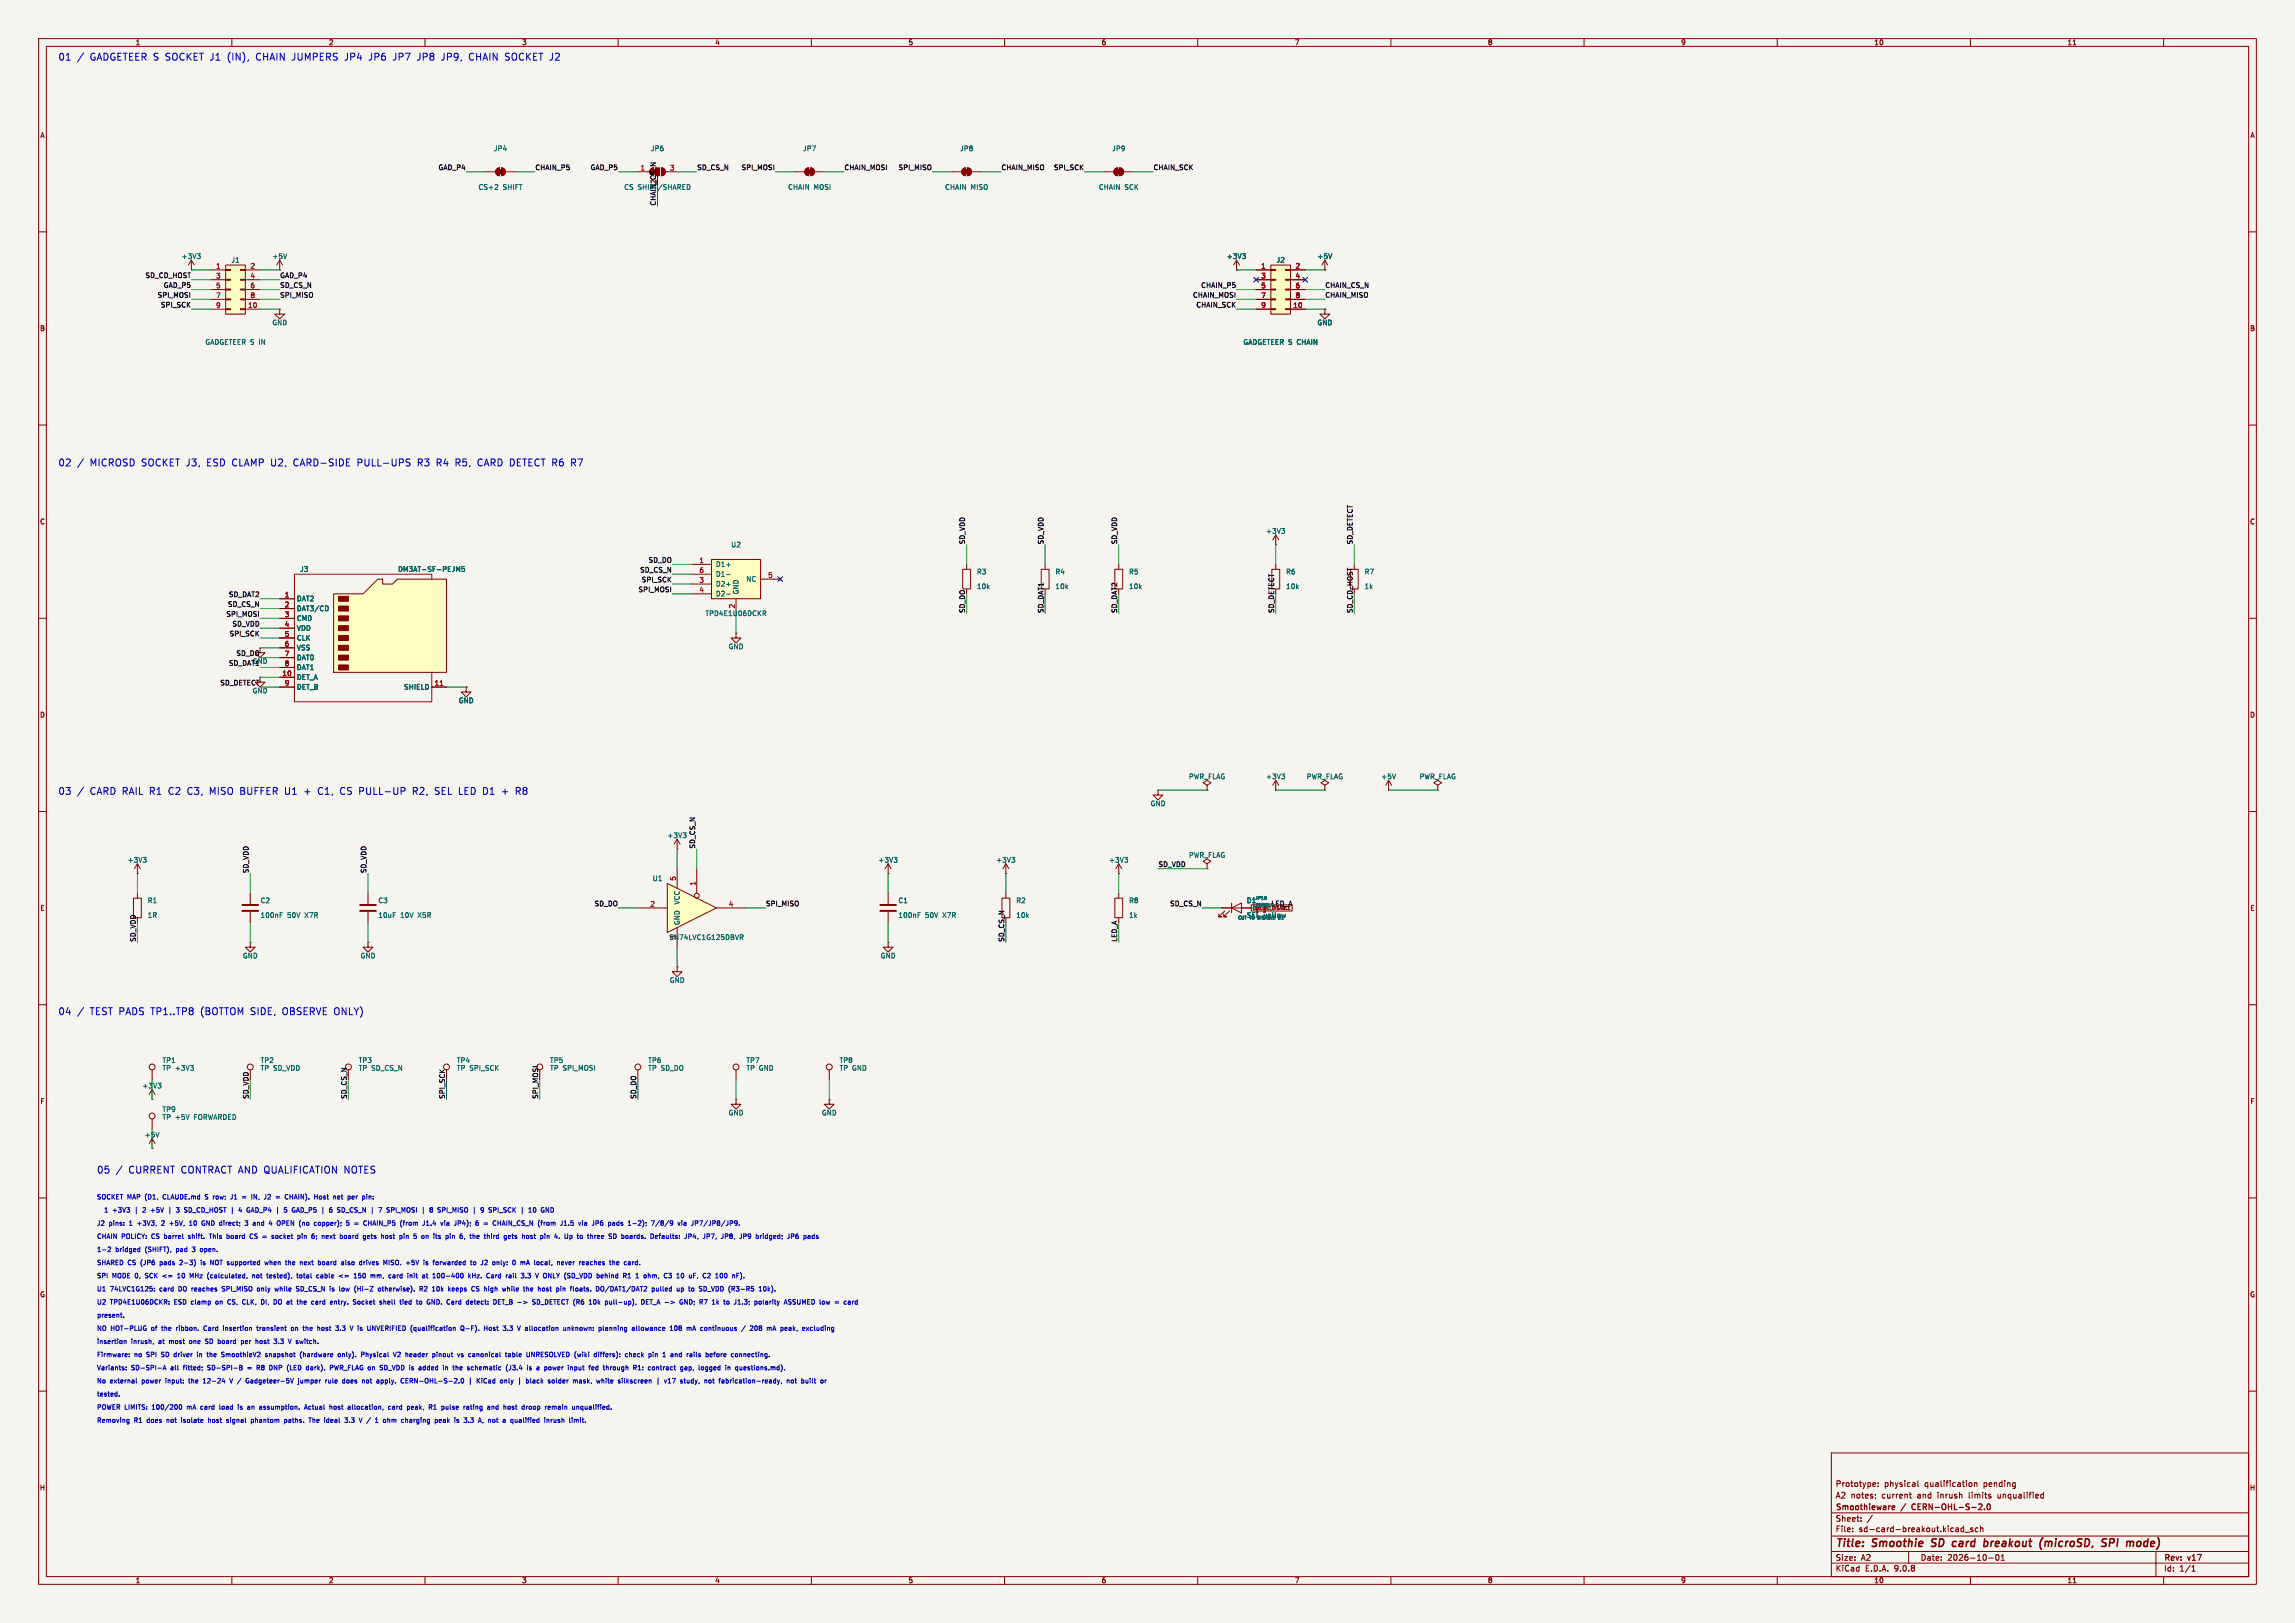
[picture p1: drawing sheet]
<svg xmlns="http://www.w3.org/2000/svg" width="594mm" height="420mm" viewBox="0 0 594 420" stroke-linecap="round" stroke-linejoin="round" font-family="sans-serif">
<defs><g id="words">
<g font-size="2.8" fill="#840000">
<text x="475" y="400.9">Title:</text>
<text x="484.7" y="400.9">Smoothie</text>
<text x="500.8" y="400.9">SD</text>
<text x="507" y="400.9">card</text>
<text x="515.9" y="400.9">breakout</text>
<text x="531.2" y="400.9">(microSD,</text>
<text x="548.1" y="400.9">SPI</text>
<text x="555.3" y="400.9">mode)</text>
</g>
<g font-size="2.5" fill="#0000c2">
<text x="15" y="15.9">01</text>
<text x="23.3" y="15.9">GADGETEER S SOCKET J1</text>
<text x="59.1" y="15.9">(IN),</text>
<text x="66.6" y="15.9">CHAIN JUMPERS JP4</text>
<text x="96.1" y="15.9">JP6</text>
<text x="102.5" y="15.9">JP7</text>
<text x="108.8" y="15.9">JP8</text>
<text x="115.2" y="15.9">JP9,</text>
<text x="122.4" y="15.9">CHAIN SOCKET J2</text>
<text x="15" y="120.9">02</text>
<text x="23.3" y="120.9">MICROSD SOCKET J3,</text>
<text x="53.7" y="120.9">ESD CLAMP U2,</text>
<text x="76.4" y="120.9">CARD-SIDE</text>
<text x="93" y="120.9">PULL-UPS</text>
<text x="108.7" y="120.9">R3</text>
<text x="113.7" y="120.9">R4</text>
<text x="118.7" y="120.9">R5,</text>
<text x="124.5" y="120.9">CARD DETECT R6</text>
<text x="149" y="120.9">R7</text>
<text x="15" y="205.9">03</text>
<text x="23.3" y="205.9">CARD RAIL R1</text>
<text x="43.8" y="205.9">C2</text>
<text x="48.8" y="205.9">C3,</text>
<text x="54.6" y="205.9">MISO BUFFER U1</text>
<text x="79.3" y="205.9">+</text>
<text x="83" y="205.9">C1,</text>
<text x="88.9" y="205.9">CS PULL-UP</text>
<text x="107.8" y="205.9">R2,</text>
<text x="113.7" y="205.9">SEL LED D1</text>
<text x="131.3" y="205.9">+</text>
<text x="135" y="205.9">R8</text>
<text x="15" y="262.9">04</text>
<text x="23.3" y="262.9">TEST PADS TP1..TP8</text>
<text x="52.1" y="262.9">(BOTTOM SIDE,</text>
<text x="73.5" y="262.9">OBSERVE ONLY)</text>
<text x="25" y="303.9">05</text>
<text x="33.3" y="303.9">CURRENT CONTRACT AND QUALIFICATION NOTES</text>
</g>
<g font-size="2.1" fill="#840000">
<text x="475" y="388">A2 notes;</text>
<text x="475" y="385">Prototype:</text>
<text x="487.1" y="388">current</text>
<text x="487.7" y="385">physical</text>
<text x="496.4" y="388">and</text>
<text x="498.2" y="385">qualification</text>
<text x="501.8" y="388">inrush</text>
<text x="510" y="388">limits</text>
<text x="513.5" y="385">pending</text>
<text x="517.6" y="388">unqualified</text>
<text x="475" y="394">Sheet:</text>
<text x="475" y="391.2">Smoothieware</text>
<text x="492.2" y="391.2">/</text>
<text x="495.6" y="391.2">CERN-OHL-S-2.0</text>
<text x="475" y="396.7">File:</text>
<text x="481.1" y="396.7">sd-card-breakout.kicad_sch</text>
<text x="475" y="406.9">KiCad</text>
<text x="475" y="404.1">Size:</text>
<text x="481.7" y="404.1">A2</text>
<text x="482.7" y="406.9">E.D.A.</text>
<text x="490.3" y="406.9">9.0.8</text>
<text x="497" y="404.1">Date:</text>
<text x="504" y="404.1">2026-10-01</text>
<text x="560" y="404.3">Rev:</text>
<text x="560" y="406.9">Id:</text>
<text x="564.1" y="406.9">1/1</text>
<text x="566.4" y="404.3">v17</text>
</g>
<g font-size="1.8" fill="#840000">
<text x="35" y="11.9">1</text>
<text x="85" y="11.9">2</text>
<text x="135" y="11.9">3</text>
<text x="185" y="11.9">4</text>
<text x="235" y="11.9">5</text>
<text x="285" y="11.9">6</text>
<text x="335" y="11.9">7</text>
<text x="385" y="11.9">8</text>
<text x="435" y="11.9">9</text>
<text x="485" y="11.9">10</text>
<text x="535" y="11.9">11</text>
<text x="10.3" y="35.9">A</text>
<text x="582.3" y="35.9">A</text>
<text x="10.3" y="85.9">B</text>
<text x="582.3" y="85.9">B</text>
<text x="10.3" y="135.9">C</text>
<text x="582.3" y="135.9">C</text>
<text x="10.3" y="185.9">D</text>
<text x="582.3" y="185.9">D</text>
<text x="10.3" y="235.9">E</text>
<text x="582.3" y="235.9">E</text>
<text x="10.3" y="285.9">F</text>
<text x="582.3" y="285.9">F</text>
<text x="10.3" y="335.9">G</text>
<text x="582.3" y="335.9">G</text>
<text x="10.2" y="385.9">H</text>
<text x="582.2" y="385.9">H</text>
<text x="35" y="409.9">1</text>
<text x="85" y="409.9">2</text>
<text x="135" y="409.9">3</text>
<text x="185" y="409.9">4</text>
<text x="235" y="409.9">5</text>
<text x="285" y="409.9">6</text>
<text x="335" y="409.9">7</text>
<text x="385" y="409.9">8</text>
<text x="435" y="409.9">9</text>
<text x="485" y="409.9">10</text>
<text x="535" y="409.9">11</text>
</g>
<g font-size="1.8" fill="#006464">
<text x="127.7" y="39.3">JP4</text>
<text x="168.4" y="39.3">JP6</text>
<text x="207.7" y="39.3">JP7</text>
<text x="248.4" y="39.3">JP8</text>
<text x="287.7" y="39.3">JP9</text>
<text x="123.7" y="49.3">CS+2</text>
<text x="130.2" y="49.3">SHIFT</text>
<text x="161.4" y="49.3">CS SHIFT/SHARED</text>
<text x="203.9" y="49.3">CHAIN</text>
<text x="210.6" y="49.3">MOSI</text>
<text x="244.5" y="49.3">CHAIN</text>
<text x="251.3" y="49.3">MISO</text>
<text x="284.3" y="49.3">CHAIN</text>
<text x="291.1" y="49.3">SCK</text>
<text x="46.9" y="67.2">+3V3</text>
<text x="59.8" y="68.2">J1</text>
<text x="70.4" y="67.2">+5V</text>
<text x="317.4" y="67.2">+3V3</text>
<text x="330.3" y="68.2">J2</text>
<text x="340.9" y="67.2">+5V</text>
<text x="53" y="89.4">GADGETEER S IN</text>
<text x="70.4" y="84.4">GND</text>
<text x="321.7" y="89.4">GADGETEER S CHAIN</text>
<text x="340.9" y="84.4">GND</text>
<text x="189.1" y="141.8">U2</text>
<text x="327.6" y="138.3">+3V3</text>
<text x="77.5" y="148.2">J3</text>
<text x="102.9" y="148.2">DM3AT-SF-PEJM5</text>
<text x="185.2" y="146.9">D1+</text>
<text x="185.2" y="149.5">D1-</text>
<text x="252.7" y="148.8">R3</text>
<text x="273.1" y="148.8">R4</text>
<text x="292.1" y="148.8">R5</text>
<text x="332.7" y="148.8">R6</text>
<text x="353.1" y="148.8">R7</text>
<text x="76.7" y="155.8">DAT2</text>
<text x="185.2" y="152">D2+</text>
<text x="185.2" y="154.5">D2-</text>
<text x="191.4" y="153.9" transform="rotate(-90 191.4 153.9)">GND</text>
<text x="193" y="150.7">NC</text>
<text x="252.7" y="152.6">10k</text>
<text x="273.1" y="152.6">10k</text>
<text x="292.1" y="152.6">10k</text>
<text x="332.7" y="152.6">10k</text>
<text x="353.1" y="152.6">1k</text>
<text x="76.7" y="158.3">DAT3/CD</text>
<text x="76.7" y="160.9">CMD</text>
<text x="182.4" y="159.6">TPD4E1U06DCKR</text>
<text x="76.7" y="163.4">VDD</text>
<text x="76.7" y="166">CLK</text>
<text x="76.7" y="168.5">VSS</text>
<text x="76.7" y="171">DAT0</text>
<text x="76.7" y="173.6">DAT1</text>
<text x="188.5" y="168.2">GND</text>
<text x="65.3" y="179.6">GND</text>
<text x="76.7" y="176.1">DET_A</text>
<text x="76.7" y="178.7">DET_B</text>
<text x="104.5" y="178.7">SHIELD</text>
<text x="118.6" y="182.2">GND</text>
<text x="307.6" y="201.8">PWR_FLAG</text>
<text x="327.6" y="201.8">+3V3</text>
<text x="338.1" y="201.8">PWR_FLAG</text>
<text x="357.4" y="201.8">+5V</text>
<text x="367.3" y="201.8">PWR_FLAG</text>
<text x="297.7" y="208.8">GND</text>
<text x="172.6" y="217.1">+3V3</text>
<text x="32.9" y="223.4">+3V3</text>
<text x="227.2" y="223.4">+3V3</text>
<text x="257.7" y="223.4">+3V3</text>
<text x="286.9" y="223.4">+3V3</text>
<text x="307.6" y="222.2">PWR_FLAG</text>
<text x="38.1" y="233.9">R1</text>
<text x="67.3" y="233.9">C2</text>
<text x="97.8" y="233.9">C3</text>
<text x="168.8" y="228.2">U1</text>
<text x="232.4" y="233.9">C1</text>
<text x="262.9" y="233.9">R2</text>
<text x="292.1" y="233.9">R8</text>
<text x="322.6" y="233.9">D1</text>
<text x="38.1" y="237.7">1R</text>
<text x="67.3" y="237.7">100nF</text>
<text x="74.4" y="237.7">50V</text>
<text x="79" y="237.7">X7R</text>
<text x="97.8" y="237.7">10uF</text>
<text x="103.6" y="237.7">10V</text>
<text x="108.3" y="237.7">X5R</text>
<text x="176.1" y="239.5" transform="rotate(-90 176.1 239.5)">GND</text>
<text x="176.1" y="234.2" transform="rotate(-90 176.1 234.2)">VCC</text>
<text x="232.4" y="237.7">100nF</text>
<text x="239.5" y="237.7">50V</text>
<text x="244.1" y="237.7">X7R</text>
<text x="262.9" y="237.7">10k</text>
<text x="292.1" y="237.7">1k</text>
<text x="322.6" y="237.7">SEL yellow</text>
<text x="173.1" y="243.4">SN74LVC1G125DBVR</text>
<text x="175" y="243.3" transform="rotate(-90 175 243.3)">3</text>
<text x="62.7" y="248.2">GND</text>
<text x="93.2" y="248.2">GND</text>
<text x="227.8" y="248.2">GND</text>
<text x="173.2" y="254.6">GND</text>
<text x="41.9" y="275.3">TP1</text>
<text x="67.3" y="275.3">TP2</text>
<text x="92.7" y="275.3">TP3</text>
<text x="118.1" y="275.3">TP4</text>
<text x="142.2" y="275.3">TP5</text>
<text x="167.6" y="275.3">TP6</text>
<text x="193" y="275.3">TP7</text>
<text x="217.2" y="275.3">TP8</text>
<text x="36.7" y="281.8">+3V3</text>
<text x="41.9" y="277.3">TP +3V3</text>
<text x="67.3" y="277.3">TP SD_VDD</text>
<text x="92.7" y="277.3">TP SD_CS_N</text>
<text x="118.1" y="277.3">TP SPI_SCK</text>
<text x="142.2" y="277.3">TP SPI_MOSI</text>
<text x="167.6" y="277.3">TP SD_DO</text>
<text x="193" y="277.3">TP GND</text>
<text x="217.2" y="277.3">TP GND</text>
<text x="41.9" y="288">TP9</text>
<text x="41.9" y="290">TP +5V</text>
<text x="50.4" y="290">FORWARDED</text>
<text x="188.5" y="288.8">GND</text>
<text x="212.6" y="288.8">GND</text>
<text x="37.3" y="294.5">+5V</text>
</g>
<g font-size="1.8" fill="#0f0f0f">
<text x="113.4" y="44.1">GAD_P4</text>
<text x="138.4" y="44.1">CHAIN_P5</text>
<text x="152.7" y="44.1">GAD_P5</text>
<text x="169.9" y="47.7" transform="rotate(-90 169.9 47.7)">2</text>
<text x="180.3" y="44.1">SD_CS_N</text>
<text x="191.8" y="44.1">SPI_MOSI</text>
<text x="218.4" y="44.1">CHAIN_MOSI</text>
<text x="232.4" y="44.1">SPI_MISO</text>
<text x="259.1" y="44.1">CHAIN_MISO</text>
<text x="272.7" y="44.1">SPI_SCK</text>
<text x="298.4" y="44.1">CHAIN_SCK</text>
<text x="169.8" y="53.3" transform="rotate(-90 169.8 53.3)">CHAIN_CS_N</text>
<text x="37.5" y="72">SD_CD_HOST</text>
<text x="40.7" y="77.1">SPI_MOSI</text>
<text x="42.3" y="74.6">GAD_P5</text>
<text x="72.4" y="77.1">SPI_MISO</text>
<text x="72.4" y="74.6">SD_CS_N</text>
<text x="72.4" y="72">GAD_P4</text>
<text x="308.6" y="77.1">CHAIN_MOSI</text>
<text x="310.8" y="74.6">CHAIN_P5</text>
<text x="342.9" y="74.6">CHAIN_CS_N</text>
<text x="342.9" y="77.1">CHAIN_MISO</text>
<text x="41.5" y="79.7">SPI_SCK</text>
<text x="309.5" y="79.7">CHAIN_SCK</text>
<text x="249.8" y="141" transform="rotate(-90 249.8 141)">SD_VDD</text>
<text x="270.2" y="141" transform="rotate(-90 270.2 141)">SD_VDD</text>
<text x="289.2" y="141" transform="rotate(-90 289.2 141)">SD_VDD</text>
<text x="350.2" y="141" transform="rotate(-90 350.2 141)">SD_DETECT</text>
<text x="165.6" y="148.2">SD_CS_N</text>
<text x="167.7" y="145.7">SD_DO</text>
<text x="59.1" y="154.6">SD_DAT2</text>
<text x="165.1" y="153.3">SPI_MOSI</text>
<text x="166" y="150.8">SPI_SCK</text>
<text x="58.5" y="159.7">SPI_MOSI</text>
<text x="58.9" y="157.1">SD_CS_N</text>
<text x="249.8" y="158.8" transform="rotate(-90 249.8 158.8)">SD_DO</text>
<text x="270.2" y="158.8" transform="rotate(-90 270.2 158.8)">SD_DAT1</text>
<text x="289.2" y="158.8" transform="rotate(-90 289.2 158.8)">SD_DAT2</text>
<text x="329.9" y="158.8" transform="rotate(-90 329.9 158.8)">SD_DETECT</text>
<text x="350.2" y="158.8" transform="rotate(-90 350.2 158.8)">SD_CD_HOST</text>
<text x="59.3" y="164.8">SPI_SCK</text>
<text x="60" y="162.2">SD_VDD</text>
<text x="59.1" y="172.4">SD_DAT1</text>
<text x="61.1" y="169.8">SD_DO</text>
<text x="65.3" y="172">GND</text>
<text x="56.9" y="177.5">SD_DETECT</text>
<text x="180" y="219.7" transform="rotate(-90 180 219.7)">SD_CS_N</text>
<text x="64.4" y="226.1" transform="rotate(-90 64.4 226.1)">SD_VDD</text>
<text x="94.9" y="226.1" transform="rotate(-90 94.9 226.1)">SD_VDD</text>
<text x="299.7" y="224.4">SD_VDD</text>
<text x="153.8" y="234.6">SD_DO</text>
<text x="198.1" y="234.6">SPI_MISO</text>
<text x="302.7" y="234.6">SD_CS_N</text>
<text x="328.9" y="234.6">LED_A</text>
<text x="35.2" y="243.8" transform="rotate(-90 35.2 243.8)">SD_VDD</text>
<text x="260" y="243.8" transform="rotate(-90 260 243.8)">SD_CS_N</text>
<text x="289.2" y="243.8" transform="rotate(-90 289.2 243.8)">LED_A</text>
<text x="64.4" y="284.5" transform="rotate(-90 64.4 284.5)">SD_VDD</text>
<text x="89.8" y="284.5" transform="rotate(-90 89.8 284.5)">SD_CS_N</text>
<text x="115.2" y="284.5" transform="rotate(-90 115.2 284.5)">SPI_SCK</text>
<text x="139.4" y="284.5" transform="rotate(-90 139.4 284.5)">SPI_MOSI</text>
<text x="164.8" y="284.5" transform="rotate(-90 164.8 284.5)">SD_DO</text>
</g>
<g font-size="1.8" fill="#a90000">
<text x="165.7" y="44.2">1</text>
<text x="173.3" y="44.2">3</text>
<text x="55.8" y="69.6">1</text>
<text x="64.7" y="69.6">2</text>
<text x="326.3" y="69.6">1</text>
<text x="335.2" y="69.6">2</text>
<text x="55.8" y="72.1">3</text>
<text x="55.8" y="74.7">5</text>
<text x="55.8" y="77.2">7</text>
<text x="64.7" y="72.1">4</text>
<text x="64.7" y="74.7">6</text>
<text x="64.7" y="77.2">8</text>
<text x="326.3" y="72.1">3</text>
<text x="326.3" y="74.7">5</text>
<text x="326.3" y="77.2">7</text>
<text x="335.2" y="72.1">4</text>
<text x="335.2" y="74.7">6</text>
<text x="335.2" y="77.2">8</text>
<text x="55.8" y="79.8">9</text>
<text x="64.1" y="79.8">10</text>
<text x="326.3" y="79.8">9</text>
<text x="334.6" y="79.8">10</text>
<text x="180.9" y="145.8">1</text>
<text x="180.9" y="148.3">6</text>
<text x="198.7" y="149.6">5</text>
<text x="73.6" y="154.7">1</text>
<text x="180.9" y="150.9">3</text>
<text x="180.9" y="153.4">4</text>
<text x="73.6" y="157.2">2</text>
<text x="73.6" y="159.8">3</text>
<text x="190.2" y="157.6" transform="rotate(-90 190.2 157.6)">2</text>
<text x="73.6" y="162.3">4</text>
<text x="73.6" y="164.8">5</text>
<text x="73.6" y="167.4">6</text>
<text x="73.6" y="169.9">7</text>
<text x="73.6" y="172.5">8</text>
<text x="73" y="175">10</text>
<text x="73.6" y="177.5">9</text>
<text x="112.4" y="177.5">11</text>
<text x="175" y="228" transform="rotate(-90 175 228)">5</text>
<text x="180.1" y="229.3" transform="rotate(-90 180.1 229.3)">1</text>
<text x="168.2" y="234.7">2</text>
<text x="188.5" y="234.7">4</text>
</g>
<g font-size="1.7" fill="#0000c2">
<text x="25" y="310.6">SOCKET MAP (D1,</text>
<text x="42.5" y="310.6">CLAUDE.md</text>
<text x="53.6" y="310.6">S row;</text>
<text x="60.7" y="310.6">J1</text>
<text x="66.5" y="310.6">IN,</text>
<text x="70" y="310.6">J2</text>
<text x="73.2" y="310.6">=</text>
<text x="75.8" y="310.6">CHAIN).</text>
<text x="83.7" y="310.6">Host</text>
<text x="88.8" y="310.6">net</text>
<text x="92.7" y="310.6">per</text>
<text x="96.7" y="310.6">pin:</text>
<text x="25" y="317.4">J2</text>
<text x="27.3" y="314">1</text>
<text x="28.2" y="317.4">pins:</text>
<text x="29.5" y="314">+3V3</text>
<text x="33.6" y="317.4">1</text>
<text x="35.5" y="314">|</text>
<text x="35.9" y="317.4">+3V3,</text>
<text x="37.7" y="314">2</text>
<text x="40" y="314">+5V</text>
<text x="42.4" y="317.4">2</text>
<text x="44.7" y="317.4">+5V,</text>
<text x="47.1" y="314">3</text>
<text x="49.4" y="314">SD_CD_HOST |</text>
<text x="50" y="317.4">10</text>
<text x="53.4" y="317.4">GND direct;</text>
<text x="63.9" y="314">4</text>
<text x="65.1" y="317.4">3</text>
<text x="66.2" y="314">GAD_P4</text>
<text x="67.3" y="317.4">and</text>
<text x="71.7" y="317.4">4</text>
<text x="74" y="314">|</text>
<text x="74" y="317.4">OPEN</text>
<text x="76.3" y="314">5</text>
<text x="78.5" y="314">GAD_P5</text>
<text x="79.9" y="317.4">(no</text>
<text x="84" y="317.4">copper);</text>
<text x="88.6" y="314">6</text>
<text x="90.9" y="314">SD_CS_N</text>
<text x="94.9" y="317.4">=</text>
<text x="97.5" y="317.4">CHAIN_P5</text>
<text x="99.8" y="314">|</text>
<text x="102.1" y="314">7</text>
<text x="104.4" y="314">SPI_MOSI</text>
<text x="107.2" y="317.4">(from</text>
<text x="113.2" y="317.4">J1.4</text>
<text x="113.7" y="314">|</text>
<text x="115.9" y="314">8</text>
<text x="118.1" y="317.4">via</text>
<text x="118.2" y="314">SPI_MISO</text>
<text x="121.8" y="317.4">JP4);</text>
<text x="127.5" y="314">|</text>
<text x="127.6" y="317.4">6</text>
<text x="129.8" y="314">9</text>
<text x="129.9" y="317.4">=</text>
<text x="132.1" y="314">SPI_SCK</text>
<text x="132.5" y="317.4">CHAIN_CS_N</text>
<text x="140.6" y="314">|</text>
<text x="142.8" y="314">10</text>
<text x="144.4" y="317.4">(from</text>
<text x="150.4" y="317.4">J1.5</text>
<text x="155.3" y="317.4">via</text>
<text x="159" y="317.4">JP6</text>
<text x="163.4" y="317.4">pads</text>
<text x="168.8" y="317.4">1-2);</text>
<text x="175" y="317.4">7/8/9</text>
<text x="182.1" y="317.4">via</text>
<text x="185.8" y="317.4">JP7/JP8/JP9.</text>
<text x="25" y="320.8">CHAIN</text>
<text x="31.4" y="320.8">POLICY:</text>
<text x="39.4" y="320.8">CS barrel</text>
<text x="49.3" y="320.8">shift.</text>
<text x="55" y="320.8">This</text>
<text x="59.7" y="320.8">board</text>
<text x="65.9" y="320.8">CS =</text>
<text x="72" y="320.8">socket</text>
<text x="78.9" y="320.8">pin</text>
<text x="82.8" y="320.8">6;</text>
<text x="85.6" y="320.8">next</text>
<text x="90.5" y="320.8">board</text>
<text x="96.7" y="320.8">gets</text>
<text x="101.6" y="320.8">host</text>
<text x="106.6" y="320.8">pin</text>
<text x="110.5" y="320.8">5</text>
<text x="112.7" y="320.8">on</text>
<text x="116" y="320.8">its</text>
<text x="119.4" y="320.8">pin</text>
<text x="123.3" y="320.8">6,</text>
<text x="126.1" y="320.8">the</text>
<text x="130.1" y="320.8">third</text>
<text x="135.4" y="320.8">gets</text>
<text x="140.3" y="320.8">host</text>
<text x="145.2" y="320.8">pin</text>
<text x="149.1" y="320.8">4.</text>
<text x="151.9" y="320.8">Up</text>
<text x="155.4" y="320.8">to</text>
<text x="158.3" y="320.8">three</text>
<text x="164" y="320.8">SD boards.</text>
<text x="175.3" y="320.8">Defaults:</text>
<text x="184.3" y="320.8">JP4,</text>
<text x="189.3" y="320.8">JP7,</text>
<text x="194.2" y="320.8">JP8,</text>
<text x="199.2" y="320.8">JP9</text>
<text x="203.6" y="320.8">bridged;</text>
<text x="212" y="320.8">JP6</text>
<text x="25" y="327.6">SHARED CS (JP6</text>
<text x="25" y="324.2">1-2</text>
<text x="29.9" y="324.2">bridged</text>
<text x="37.7" y="324.2">(SHIFT),</text>
<text x="41.7" y="327.6">pads</text>
<text x="45.9" y="324.2">pad</text>
<text x="47.1" y="327.6">2-3)</text>
<text x="50.3" y="324.2">3</text>
<text x="52.6" y="324.2">open.</text>
<text x="52.8" y="327.6">is</text>
<text x="55.4" y="327.6">NOT supported</text>
<text x="70" y="327.6">when</text>
<text x="75.6" y="327.6">the</text>
<text x="79.5" y="327.6">next</text>
<text x="84.4" y="327.6">board</text>
<text x="90.6" y="327.6">also</text>
<text x="95.5" y="327.6">drives</text>
<text x="102" y="327.6">MISO.</text>
<text x="108" y="327.6">+5V</text>
<text x="112.8" y="327.6">is</text>
<text x="115.5" y="327.6">forwarded</text>
<text x="125.4" y="327.6">to</text>
<text x="128.3" y="327.6">J2</text>
<text x="131.5" y="327.6">only:</text>
<text x="136.9" y="327.6">0</text>
<text x="139.2" y="327.6">mA</text>
<text x="143" y="327.6">local,</text>
<text x="149.1" y="327.6">never</text>
<text x="155.1" y="327.6">reaches</text>
<text x="163.2" y="327.6">the</text>
<text x="25" y="334.4">U1</text>
<text x="25" y="331">SPI</text>
<text x="28.5" y="334.4">74LVC1G125:</text>
<text x="29" y="331">MODE 0,</text>
<text x="37.9" y="331">SCK</text>
<text x="41.5" y="334.4">card</text>
<text x="42.6" y="331">&lt;=</text>
<text x="46.6" y="334.4">DO reaches</text>
<text x="46.7" y="331">10</text>
<text x="50.1" y="331">MHz</text>
<text x="54.9" y="331">(calculated,</text>
<text x="58.3" y="334.4">SPI_MISO</text>
<text x="66.7" y="331">not</text>
<text x="67.6" y="334.4">only</text>
<text x="70.7" y="331">tested),</text>
<text x="72.4" y="334.4">while</text>
<text x="78.1" y="334.4">SD_CS_N</text>
<text x="78.7" y="331">total</text>
<text x="84" y="331">cable</text>
<text x="87" y="334.4">is</text>
<text x="89.7" y="334.4">low</text>
<text x="90" y="331">&lt;=</text>
<text x="93.8" y="334.4">(Hi-Z</text>
<text x="94.1" y="331">150</text>
<text x="98.7" y="331">mm,</text>
<text x="100.2" y="334.4">otherwise).</text>
<text x="103.6" y="331">card</text>
<text x="108.6" y="331">init</text>
<text x="111.1" y="334.4">R2</text>
<text x="112.7" y="331">at</text>
<text x="114.6" y="334.4">10k</text>
<text x="115.6" y="331">100-400</text>
<text x="119" y="334.4">keeps</text>
<text x="125.1" y="331">kHz.</text>
<text x="125.2" y="334.4">CS high</text>
<text x="130" y="331">Card</text>
<text x="133.7" y="334.4">while</text>
<text x="135.2" y="331">rail</text>
<text x="139.4" y="334.4">the</text>
<text x="139.4" y="331">3.3</text>
<text x="143.3" y="334.4">host</text>
<text x="143.4" y="331">V ONLY (SD_VDD</text>
<text x="148.2" y="334.4">pin</text>
<text x="152.1" y="334.4">floats.</text>
<text x="159" y="334.4">DO/DAT1/DAT2</text>
<text x="159.8" y="331">behind</text>
<text x="166.9" y="331">R1</text>
<text x="170.3" y="331">1</text>
<text x="172.6" y="331">ohm,</text>
<text x="173.6" y="334.4">pulled</text>
<text x="178.1" y="331">C3</text>
<text x="180.3" y="334.4">up</text>
<text x="181.6" y="331">10</text>
<text x="183.6" y="334.4">to</text>
<text x="185" y="331">uF,</text>
<text x="186.5" y="334.4">SD_VDD (R3-R5</text>
<text x="188.8" y="331">C2</text>
<text x="192.3" y="331">100</text>
<text x="25" y="337.8">U2</text>
<text x="25" y="341.2">present.</text>
<text x="28.5" y="337.8">TPD4E1U06DCKR:</text>
<text x="45.3" y="337.8">ESD clamp</text>
<text x="56.4" y="337.8">on</text>
<text x="59.7" y="337.8">CS,</text>
<text x="63.7" y="337.8">CLK,</text>
<text x="68.8" y="337.8">DI,</text>
<text x="72.3" y="337.8">DO at</text>
<text x="78.8" y="337.8">the</text>
<text x="82.7" y="337.8">card</text>
<text x="87.8" y="337.8">entry.</text>
<text x="93.9" y="337.8">Socket</text>
<text x="101" y="337.8">shell</text>
<text x="106.5" y="337.8">tied</text>
<text x="111" y="337.8">to</text>
<text x="113.9" y="337.8">GND.</text>
<text x="119.3" y="337.8">Card</text>
<text x="124.5" y="337.8">detect:</text>
<text x="131.7" y="337.8">DET_B -&gt;</text>
<text x="142.3" y="337.8">SD_DETECT (R6</text>
<text x="157.4" y="337.8">10k</text>
<text x="161.7" y="337.8">pull-up),</text>
<text x="171.3" y="337.8">DET_A -&gt;</text>
<text x="181.7" y="337.8">GND;</text>
<text x="187.1" y="337.8">R7</text>
<text x="190.5" y="337.8">1k</text>
<text x="193.8" y="337.8">to</text>
<text x="196.7" y="337.8">J1.3;</text>
<text x="202.2" y="337.8">polarity</text>
<text x="210.1" y="337.8">ASSUMED low</text>
<text x="25" y="344.6">NO HOT-PLUG</text>
<text x="25" y="348">insertion</text>
<text x="34" y="348">inrush,</text>
<text x="39.3" y="344.6">of</text>
<text x="41.2" y="348">at</text>
<text x="42.2" y="344.6">the</text>
<text x="44.1" y="348">most</text>
<text x="46.2" y="344.6">ribbon.</text>
<text x="49.6" y="348">one</text>
<text x="53.5" y="344.6">Card</text>
<text x="53.9" y="348">SD board</text>
<text x="58.8" y="344.6">insertion</text>
<text x="63.6" y="348">per</text>
<text x="67.6" y="348">host</text>
<text x="67.7" y="344.6">transient</text>
<text x="72.6" y="348">3.3</text>
<text x="76.5" y="348">V switch.</text>
<text x="76.8" y="344.6">on</text>
<text x="80.1" y="344.6">the</text>
<text x="84" y="344.6">host</text>
<text x="89" y="344.6">3.3</text>
<text x="93" y="344.6">V is</text>
<text x="97.8" y="344.6">UNVERIFIED</text>
<text x="109.2" y="344.6">(qualification</text>
<text x="122.4" y="344.6">Q-F).</text>
<text x="128.7" y="344.6">Host</text>
<text x="133.8" y="344.6">3.3</text>
<text x="137.8" y="344.6">V allocation</text>
<text x="150.1" y="344.6">unknown:</text>
<text x="159.4" y="344.6">planning</text>
<text x="168.3" y="344.6">allowance</text>
<text x="178.3" y="344.6">108</text>
<text x="182.9" y="344.6">mA</text>
<text x="186.6" y="344.6">continuous</text>
<text x="197.5" y="344.6">/</text>
<text x="199.9" y="344.6">208</text>
<text x="204.5" y="344.6">mA</text>
<text x="208.3" y="344.6">peak,</text>
<text x="214.1" y="344.6">excluding</text>
<text x="25" y="351.4">Firmware:</text>
<text x="34.8" y="351.4">no</text>
<text x="38.1" y="351.4">SPI</text>
<text x="42.1" y="351.4">SD driver</text>
<text x="51.8" y="351.4">in</text>
<text x="54.6" y="351.4">the</text>
<text x="58.5" y="351.4">SmoothieV2</text>
<text x="70.1" y="351.4">snapshot</text>
<text x="79.3" y="351.4">(hardware</text>
<text x="89.3" y="351.4">only).</text>
<text x="95.6" y="351.4">Physical</text>
<text x="104.2" y="351.4">V2</text>
<text x="107.5" y="351.4">header</text>
<text x="114.7" y="351.4">pinout</text>
<text x="121.4" y="351.4">vs</text>
<text x="124.4" y="351.4">canonical</text>
<text x="134.2" y="351.4">table</text>
<text x="139.9" y="351.4">UNRESOLVED (wiki</text>
<text x="157.8" y="351.4">differs):</text>
<text x="166.1" y="351.4">check</text>
<text x="172.3" y="351.4">pin</text>
<text x="176.2" y="351.4">1</text>
<text x="178.5" y="351.4">and</text>
<text x="182.9" y="351.4">rails</text>
<text x="188" y="351.4">before</text>
<text x="194.8" y="351.4">connecting.</text>
<text x="25" y="358.2">No</text>
<text x="25" y="354.8">Variants:</text>
<text x="28.5" y="358.2">external</text>
<text x="34" y="354.8">SD-SPI-A</text>
<text x="36.9" y="358.2">power</text>
<text x="43.2" y="358.2">input:</text>
<text x="44.3" y="354.8">all</text>
<text x="47.8" y="354.8">fitted;</text>
<text x="49.4" y="358.2">the</text>
<text x="53.3" y="358.2">12-24</text>
<text x="54.3" y="354.8">SD-SPI-B</text>
<text x="60.5" y="358.2">V /</text>
<text x="65.1" y="358.2">Gadgeteer-5V</text>
<text x="67.4" y="354.8">R8</text>
<text x="70.9" y="354.8">DNP</text>
<text x="75.7" y="354.8">(LED</text>
<text x="78.8" y="358.2">jumper</text>
<text x="80.9" y="354.8">dark).</text>
<text x="86.1" y="358.2">rule</text>
<text x="87.3" y="354.8">PWR_FLAG on</text>
<text x="90.7" y="358.2">does</text>
<text x="96" y="358.2">not</text>
<text x="100" y="358.2">apply.</text>
<text x="100.6" y="354.8">SD_VDD is</text>
<text x="106.5" y="358.2">CERN-OHL-S-2.0</text>
<text x="111.1" y="354.8">added</text>
<text x="117.6" y="354.8">in</text>
<text x="120.4" y="354.8">the</text>
<text x="124.3" y="358.2">|</text>
<text x="124.3" y="354.8">schematic</text>
<text x="126.6" y="358.2">KiCad</text>
<text x="132.9" y="358.2">only</text>
<text x="134.6" y="354.8">(J3.4</text>
<text x="137.7" y="358.2">|</text>
<text x="140" y="358.2">black</text>
<text x="140.3" y="354.8">is</text>
<text x="142.9" y="354.8">a</text>
<text x="145.2" y="354.8">power</text>
<text x="145.9" y="358.2">solder</text>
<text x="151.5" y="354.8">input</text>
<text x="152.6" y="358.2">mask,</text>
<text x="157.1" y="354.8">fed</text>
<text x="158.9" y="358.2">white</text>
<text x="161.1" y="354.8">through</text>
<text x="164.7" y="358.2">silkscreen</text>
<text x="169.1" y="354.8">R1:</text>
<text x="173.1" y="354.8">contract</text>
<text x="177.1" y="358.2">v17</text>
<text x="181.4" y="358.2">study,</text>
<text x="181.7" y="354.8">gap,</text>
<text x="186.6" y="354.8">logged</text>
<text x="187.9" y="358.2">not</text>
<text x="191.9" y="358.2">fabrication-ready,</text>
<text x="193.8" y="354.8">in</text>
<text x="196.5" y="354.8">questions.md).</text>
<text x="209.6" y="358.2">not</text>
<text x="213.6" y="358.2">built</text>
<text x="25" y="365">POWER LIMITS:</text>
<text x="25" y="361.6">tested.</text>
<text x="39.5" y="365">100/200</text>
<text x="48.7" y="365">mA</text>
<text x="52.5" y="365">card</text>
<text x="57.6" y="365">load</text>
<text x="62.6" y="365">is</text>
<text x="65.3" y="365">an</text>
<text x="68.6" y="365">assumption.</text>
<text x="80.5" y="365">Actual</text>
<text x="87.2" y="365">host</text>
<text x="92.1" y="365">allocation,</text>
<text x="102.8" y="365">card</text>
<text x="107.9" y="365">peak,</text>
<text x="113.8" y="365">R1</text>
<text x="117.2" y="365">pulse</text>
<text x="123.2" y="365">rating</text>
<text x="129.5" y="365">and</text>
<text x="133.9" y="365">host</text>
<text x="138.9" y="365">droop</text>
<text x="145.1" y="365">remain</text>
<text x="152.4" y="365">unqualified.</text>
<text x="25" y="368.4">Removing</text>
<text x="34.7" y="368.4">R1</text>
<text x="38.2" y="368.4">does</text>
<text x="43.5" y="368.4">not</text>
<text x="47.5" y="368.4">isolate</text>
<text x="54.7" y="368.4">host</text>
<text x="59.6" y="368.4">signal</text>
<text x="66.2" y="368.4">phantom</text>
<text x="75" y="368.4">paths.</text>
<text x="81.6" y="368.4">The</text>
<text x="85.8" y="368.4">ideal</text>
<text x="91.3" y="368.4">3.3</text>
<text x="95.3" y="368.4">V /</text>
<text x="99.9" y="368.4">1</text>
<text x="102.1" y="368.4">ohm</text>
<text x="107" y="368.4">charging</text>
<text x="115.9" y="368.4">peak</text>
<text x="121.3" y="368.4">is</text>
<text x="123.9" y="368.4">3.3</text>
<text x="127.9" y="368.4">A, not</text>
<text x="134.6" y="368.4">a</text>
<text x="136.9" y="368.4">qualified</text>
<text x="145.8" y="368.4">inrush</text>
</g>
<g font-size="1.1" fill="#006464">
<text x="324.8" y="233">JP10</text>
<text x="320.3" y="238.1">CUT</text>
<text x="323.5" y="238.1">TO</text>
<text x="324.2" y="234.7">LED</text>
<text x="324.9" y="234.7">SUPPLY</text>
<text x="325.8" y="238.1">DISABLE</text>
<text x="331.5" y="238.1">D1</text>
</g>
<g font-size="1.1" fill="#a90000">
<text x="324.1" y="235.6">LED_D1_DISABLE</text>
<text x="324.9" y="236.5">1</text>
<text x="326.8" y="236.5">2</text>
</g>
</g></defs>
<path d="M0 0h594v420h-594z" fill="#f5f4ef" stroke="#f5f4ef" stroke-width=".26"/>
<g fill="none" stroke="#840000" stroke-width=".26">
<path d="M10 10h574v400h-574zM12 12h570v396h-570zM60 10v2M110 10v2M160 10v2M210 10v2M260 10v2M310 10v2M360 10v2M410 10v2M460 10v2M510 10v2"/>
<path d="M536.6 11.6h.7M560 10v2M205.7 44.5h2.6M208.6 43.7l.7-.3v2.1a1.02 1.02 0 0 1-.9-.7 1.02 1.02 0 0 1 .2-1.1zM209.8 43.4a1.02 1.02 0 0 1 1 1.1 1.02 1.02 0 0 1-1 1zM210.8 44.5h2.6M246.4 44.5h2.5M249.2 43.7l.7-.3v2.1a1.02 1.02 0 0 1-.9-.7 1.02 1.02 0 0 1 .2-1.1zM250.4 43.4a1.02 1.02 0 0 1 1.1 1.1 1.02 1.02 0 0 1-1.1 1zM251.5 44.5h2.5M285.7 44.5h2.6M288.6 43.7l.7-.3v2.1a1.02 1.02 0 0 1-.9-.7 1.02 1.02 0 0 1 .2-1.1z"/>
<path d="M289.8 43.4a1.02 1.02 0 0 1 1 1.1 1.02 1.02 0 0 1-1 1zM290.8 44.5h2.6M10 60h2M320 69.9h.1M320 67.3l-.7 1.3M320 67.3l.8 1.3M320 67.3v2.6M342.9 69.9h.1M342.9 67.3l-.8 1.3M342.9 67.3l.8 1.3M342.9 67.3v2.6M582 60h2"/>
<path d="M10 110h2M582 110h2M249.2 147.3h2v5.1h-2zM250.2 146.1v1.2M288.5 147.3h2.1v5.1h-2.1zM289.6 146.1v1.2M10 160h2M582 160h2M10 210h2M582 210h2M229.9 226.1h.1M229.9 223.5v2.6"/>
<path d="M229.9 231.1v2.8M229.9 236v2.8M229.9 223.5l-.8 1.3M229.9 223.5l.7 1.3M260.3 226.1h.1M260.3 223.5l-.7 1.3M260.3 223.5l.8 1.3M260.3 223.5v2.6M229.9 243.8v1.3h1.2l-1.2 1.3-1.3-1.3h1.3M229.9 243.8h.1M10 260h2M39.4 276.9v2.5"/>
<path d="M190.5 276.9v2.5M582 260h2M39.4 284.5h.1M39.4 297.2h.1M39.4 281.9v2.6M39.4 289.6v2.5M39.4 294.6v2.6M39.4 281.9l-.8 1.3M39.4 281.9l.7 1.3M39.4 294.6l-.8 1.3M39.4 294.6l.7 1.3M190.5 284.5v1.3h1.3l-1.3 1.2-1.3-1.2h1.3"/>
<path d="M190.5 284.5h.1M214.6 284.5v1.3h1.3l-1.3 1.2-1.2-1.2h1.2M214.6 284.5h.1M10 310h2M582 310h2M10 360h2M474 376h108v32h-108zM582 360h2M474 397.5h108M474 391.5h108M479.5 396.2v.2M479.5 395.4v.2"/>
<path d="M481.7 393.5v.2M481.7 392.7v.2M484.6 392.1l-1.3 1.9M485 383.7h.4l.1 .3-.8 .2M485.4 384.6l-.4 .1M485.4 386.7v.2M485.5 387.6l-.2 .3M486.1 384.5v.2M486.1 383.7v.2M494.2 386.7h.5M494.4 386.2v1.3l.3 .2M496.4 383.2v1.3l.2 .2"/>
<path d="M508.2 394.9v1.5M508.2 395.4h-.4l-.3 .3 .2 .6h.5M508.6 396.5h1.1M509.7 383.7h.4l.3 .3-.1 .5-.6 .1M510.6 395.4h-.4l-.2 .2 .1 .2 .5 .1v.4h-.6M511 383.8l.6-.1 .1 1M511 383.7v1M512 395.4h-.5l-.3 .3 .2 .6h.6M512.6 395.5l.6-.1v1M512.6 394.9v1.5M521.5 383.7h.1M521.6 383.7l-.1 1.3"/>
<path d="M521.6 384.6l-.1 .1M528.2 387.5l.7 .1M528.9 386.7l-.7 .1M528.9 386.2v1.5M60 408v2M110 408v2M160 408v2M210 408v2M260 408v2M310 408v2M360 408v2M410 408v2"/>
<path d="M460 408v2M474 404.5h108M474 401.5h108M494 401.5v3M510 408v2M514.7 403.2h1.2M516.7 402.4l.2-.1a.8 .8 0 0 1 .5 .7 .8 .8 0 0 1-.5 .8l-.4-.6zM518 403.8h.8M518 402.7l.4-.4v1.5M536.6 409.6h.7M558 401.5v6.5M560 408v2"/>
<path d="M567.3 406.6h.9M567.3 405.5l.4-.4v1.5"/>
<circle cx="39.4" cy="276.1" r=".76"/>
<circle cx="190.5" cy="276.1" r=".76"/>
<circle cx="39.4" cy="288.8" r=".76"/>
</g>
<g fill="none" stroke="#840000" stroke-width=".4">
<path d="M500.1 398.4v.6M505.6 399h.8M513.8 398.9l.6 .1 .1 .2-.1 .6-.4 .4M528.8 397.9l-.1 .1M529.4 399.1l.6-.2 .2 .2M529.4 398.9l-.1 1.3M530.2 399.1l-.1 1.1M530.6 398.9l-.4 .2M545 398.2l.3 .1M546 399.2l1-.1 .2-.2v-.5l-.3-.2h-.7l-.3 2M553.5 398.9l.5 .1 .1 .2v.6l-.5 .4M499.8 400.1l.3 .1"/>
<path d="M506.2 400.1l-.6 .1"/>
</g>
<path d="M489.9 389.7h.4l.1 .3-.7 .2M490.3 390.6l-.4 .1M495 389.4l-.2 .4 .2 .7M512.1 390.7h.9M512.9 389.3v.5M513.6 390.5v.2M514.4 389.3l.2-.1a.8 .8 0 0 1 .6 .7 .8 .8 0 0 1-.6 .8l-.3-.6z" fill="none" stroke="#840000" stroke-width=".3"/>
<path d="M321.6 65.7h.7l-.4 .4M322.1 66.1l.2 .3-.2 .5M344.7 65.7l-.4 1.2M231.4 221.9h.8l-.5 .5M231.9 222.4l.3 .2-.3 .5M237.6 236.8h.4M237.6 236.2h.6M261.9 221.9h.7l-.4 .5M262.4 222.4l.2 .2-.2 .5M40.9 280.3h.8l-.5 .5M41.2 293l-.4 1.3M41.4 280.8l.3 .2-.3 .6" fill="none" stroke="#006464" stroke-width=".26"/>
<path d="M227.8 234.2h4.1M227.8 235.7h4.1" fill="none" stroke="#840000" stroke-width=".51"/>
<g fill="#840000" stroke="#840000" stroke-width=".26">
<path d="M289.1 43.9h1v1.1h-1z"/>
<path d="M288.6 43.7l.7-.3v2.1a1.02 1.02 0 0 1-.9-.7 1.02 1.02 0 0 1 .2-1.1z"/>
<path d="M289.8 43.4a1.02 1.02 0 0 1 1 1.1 1.02 1.02 0 0 1-1 1z"/>
<path d="M249.7 43.9h1v1.1h-1z"/>
<path d="M249.2 43.7l.7-.3v2.1a1.02 1.02 0 0 1-.9-.7 1.02 1.02 0 0 1 .2-1.1z"/>
<path d="M250.4 43.4a1.02 1.02 0 0 1 1.1 1.1 1.02 1.02 0 0 1-1.1 1z"/>
<path d="M209 43.9h1.1v1.1h-1.1z"/>
<path d="M208.6 43.7l.7-.3v2.1a1.02 1.02 0 0 1-.9-.7 1.02 1.02 0 0 1 .2-1.1z"/>
<path d="M209.8 43.4a1.02 1.02 0 0 1 1 1.1 1.02 1.02 0 0 1-1 1z"/>
</g>
<path d="M184.1 144.8h12.7v10.1h-12.7z" fill="#ffffc2"/>
<g fill="none" stroke="#840000" stroke-width=".26">
<path d="M179.1 146.1h5M179.1 148.6h5M179.1 151.1h5M179.1 153.7h5M184.1 144.8h12.7v10.1h-12.7zM190.5 154.9v3.9M196.8 149.9h5.1M201.5 149.5l.8 .7M202.3 149.5l-.8 .7M349.5 147.3h2v5.1h-2zM350.5 146.1v1.2M67.3 175.3v1.2h1.3l-1.3 1.3-1.3-1.3h1.3"/>
<path d="M67.3 175.3h.1"/>
<circle cx="64.8" cy="276.1" r=".76"/>
<circle cx="90.2" cy="276.1" r=".76"/>
</g>
<path d="M188 146.1h1M188 148.7h1M188 151.2h1M188 153.8h1M197.5 158.1h.5l.2 .2-.1 .4h-.6M197.8 158.7l.4 .6" fill="none" stroke="#006464" stroke-width=".26"/>
<path d="M86.4 153.7h7.6l3.8-3.8h1.3v1.2h2.5l1.3-1.2h12.7v24.1h-29.2z" fill="#ffffc2"/>
<g fill="none" stroke="#840000" stroke-width=".26">
<path d="M330.2 138.4l-.8 1.3M330.2 138.4l.8 1.3M330.2 138.4v2.6M72.4 154.9h3.8M72.4 157.5h3.8M86.4 153.7h7.6l3.8-3.8h1.3v1.2h2.5l1.3-1.2h12.7v24.1h-29.2zM111.8 149.9v-1.3h-35.6v33h35.6v-7.6M330.2 141h.1M67.3 167.6v1.3h1.3l-1.3 1.3-1.3-1.3h1.3M67.3 167.6h.1M72.4 160h3.8M72.4 162.6h3.8"/>
<path d="M72.4 165.1h3.8M72.4 167.6h3.8M72.4 170.2h3.8M72.4 172.7h3.8M72.4 175.3h3.8M72.4 177.8h3.8M111.8 177.8h3.8M120.6 177.8v1.3h1.3l-1.3 1.2-1.2-1.2h1.2M120.6 177.8h.1M214.6 276.9v2.5"/>
<circle cx="214.6" cy="276.1" r=".76"/>
</g>
<g fill="#840000" stroke="#840000" stroke-width=".26">
<path d="M87.6 154.3h2.6v1.3h-2.6z"/>
<path d="M87.6 156.8h2.6v1.3h-2.6z"/>
<path d="M87.6 159.4h2.6v1.3h-2.6z"/>
<path d="M87.6 161.9h2.6v1.3h-2.6z"/>
<path d="M87.6 164.5h2.6v1.2h-2.6z"/>
<path d="M87.6 167h2.6v1.3h-2.6z"/>
<path d="M87.6 169.5h2.6v1.3h-2.6z"/>
<path d="M87.6 172.1h2.6v1.3h-2.6z"/>
</g>
<path d="M331.7 136.8h.8l-.4 .5M332.3 137.3l.2 .2-.2 .5M84.7 156.9l.3 .4-.3 .7M118.6 147.5l.4-.9v1.3M120.2 146.6h-.6l-.1 .6h.6l.1 .6h-.7" fill="none" stroke="#006464" stroke-width=".26"/>
<path d="M113.9 177.4h.7" fill="none" stroke="#a90000" stroke-width=".26"/>
<path d="M328.9 68.6h5.1v12.7h-5.1z" fill="#ffffc2"/>
<g fill="none" stroke="#840000" stroke-width=".26">
<path d="M125.7 44.5h2.6M128.6 43.7l.7-.3v2.1a1.02 1.02 0 0 1-.9-.7 1.02 1.02 0 0 1 .2-1.1zM129.8 43.4a1.02 1.02 0 0 1 1 1.1 1.02 1.02 0 0 1-1 1zM130.8 44.5h2.5M49.5 69.9h.1M49.5 67.3l-.7 1.3M49.5 67.3l.8 1.3M49.5 67.3v2.6M325.1 69.9h3.8M325.1 72.4h3.8M325.1 74.9h3.8M325.1 77.5h3.8"/>
<path d="M328.9 68.6h5.1v12.7h-5.1zM328.9 69.7h1.3v.3h-1.3zM328.9 72.3h1.3v.2h-1.3zM328.9 74.8h1.3v.3h-1.3zM328.9 77.3h1.3v.3h-1.3zM328.9 79.9h1.3v.2h-1.3zM332.7 69.7h1.3v.3h-1.3zM332.7 72.3h1.3v.2h-1.3zM332.7 74.8h1.3v.3h-1.3zM332.7 77.3h1.3v.3h-1.3zM332.7 79.9h1.3v.2h-1.3zM334 69.9h3.8"/>
<path d="M334 72.4h3.8M334 74.9h3.8M334 77.5h3.8M325.1 80h3.8M334 80h3.8M342.9 80v1.3h1.3l-1.3 1.3-1.3-1.3h1.3M342.9 80h.1M269.5 147.3h2v5.1h-2zM270.5 146.1v1.2M329.2 147.3h2v5.1h-2zM330.2 146.1v1.2M190.5 163.8v1.3h1.3l-1.3 1.3-1.3-1.3h1.3"/>
<path d="M190.5 163.8h.1M299.7 204.5v1.2h1.3l-1.3 1.3-1.3-1.3h1.3M299.7 204.5h.1M312.4 203.2l1-.6-1-.7-1 .7 1 .6v1.3M312.4 204.5h.1M330.2 204.5h.1M330.2 201.9v2.6M330.2 201.9l-.8 1.3M330.2 201.9l.8 1.3M342.9 203.2l1-.6-1-.7-1 .7 1 .6v1.3M342.9 204.5h.1M34.5 232.4h2.1v5.1h-2.1z"/>
<path d="M35.6 226.1h.1M35.6 223.5v2.6M35.6 231.1v1.3M35.6 223.5l-.8 1.3M35.6 223.5l.7 1.3M259.3 232.4h2.1v5.1h-2.1zM260.3 231.1v1.3M288.5 232.4h2.1v5.1h-2.1zM289.6 226.1h.1M289.6 223.5v2.6M289.6 231.1v1.3M289.6 237.5v1.3"/>
<path d="M289.6 223.5l-.8 1.3M289.6 223.5l.7 1.3M316.2 235h7.6M317 235.7l-1.5 1.5h.7h-.7v-.7M318.3 235.7l-1.6 1.5h.8h-.8v-.7M318.8 235l2.5-1.3v2.5zM318.8 233.7v2.5M165.1 276.9v2.5"/>
<circle cx="115.6" cy="276.1" r=".76"/>
<circle cx="139.7" cy="276.1" r=".76"/>
<circle cx="165.1" cy="276.1" r=".76"/>
</g>
<path d="M128.7 47.8l.1 .5-.7 .7h.7M51 65.7h.8l-.4 .4M51.6 66.1l.2 .3-.2 .5M331.7 200.3h.8l-.4 .5M332.3 200.8l.2 .2-.2 .5M37.1 221.9h.8l-.5 .5M37.6 222.4l.3 .2-.3 .5M291.1 221.9h.8l-.5 .5M291.6 222.4l.3 .2-.3 .5M327.6 232v.7M332.7 236.6l-.2 .8" fill="none" stroke="#006464" stroke-width=".26"/>
<g fill="#840000" stroke="#840000" stroke-width=".26">
<path d="M129 43.9h1v1.1h-1z"/>
<path d="M128.6 43.7l.7-.3v2.1a1.02 1.02 0 0 1-.9-.7 1.02 1.02 0 0 1 .2-1.1z"/>
<path d="M129.8 43.4a1.02 1.02 0 0 1 1 1.1 1.02 1.02 0 0 1-1 1z"/>
</g>
<path d="M58.4 68.6h5.1v12.7h-5.1z" fill="#ffffc2"/>
<g fill="none" stroke="#840000" stroke-width=".26">
<path d="M165.1 44.5h3M171.2 43.4a1.02 1.02 0 0 1 1 1.1 1.02 1.02 0 0 1-1 1zM172.2 44.5h3.1M54.6 69.9h3.8M54.6 72.4h3.8M54.6 74.9h3.8M54.6 77.5h3.8M58.4 68.6h5.1v12.7h-5.1zM58.4 69.7h1.3v.3h-1.3zM58.4 72.3h1.3v.2h-1.3zM58.4 74.8h1.3v.3h-1.3zM58.4 77.3h1.3v.3h-1.3z"/>
<path d="M58.4 79.9h1.3v.2h-1.3zM62.2 69.7h1.3v.3h-1.3zM62.2 72.3h1.3v.2h-1.3zM62.2 74.8h1.3v.3h-1.3zM62.2 77.3h1.3v.3h-1.3zM62.2 79.9h1.3v.2h-1.3zM63.5 69.9h3.8M63.5 72.4h3.8M63.5 74.9h3.8M63.5 77.5h3.8M72.4 69.9h.1M72.4 67.3l-.8 1.3"/>
<path d="M72.4 67.3l.8 1.3M72.4 67.3v2.6M54.6 80h3.8M63.5 80h3.8M72.4 80v1.3h1.3l-1.3 1.3-1.3-1.3h1.3M72.4 80h.1M175.3 219.7h.1M175.3 217.2l-.8 1.2M175.3 217.2l.7 1.2M175.3 217.2v2.5M359.4 204.5h.1M359.4 201.9l-.8 1.3"/>
<path d="M359.4 201.9l.8 1.3M359.4 201.9v2.6M372.1 203.2l1-.6-1-.7-1 .7 1 .6v1.3M372.1 204.5h.1M64.8 231.1v2.8M64.8 236v2.8M95.2 231.1v2.8M95.2 236v2.8M312.4 223.5l1-.6-1-.6-1 .6 1 .6v1.3M312.4 224.8h.1M64.8 243.8v1.3h1.2l-1.2 1.3-1.3-1.3h1.3M64.8 243.8h.1"/>
<path d="M95.2 243.8v1.3h1.3l-1.3 1.3-1.2-1.3h1.2M95.2 243.8h.1"/>
</g>
<path d="M62.7 234.2h4.1M62.7 235.7h4.1M93.2 234.2h4.1M93.2 235.7h4.1" fill="none" stroke="#840000" stroke-width=".51"/>
<path d="M74.2 65.7l-.4 1.2M176.8 215.5h.8l-.5 .5M177.3 216l.3 .2-.3 .6M361.2 200.3l-.4 1.2M72.5 236.8h.4M72.5 236.2h.6" fill="none" stroke="#006464" stroke-width=".26"/>
<g fill="#840000" stroke="#840000" stroke-width=".26">
<path d="M169.7 43.4h1v2.1h-1z"/>
<path d="M171.2 43.4a1.02 1.02 0 0 1 1 1.1 1.02 1.02 0 0 1-1 1z"/>
</g>
<path d="M172.7 228.6l12.7 6.4-12.7 6.3z" fill="#ffffc2"/>
<g fill="none" stroke="#840000" stroke-width=".26">
<path d="M320 69.9h.1M325.1 69.9h3.8M325.1 72.4h3.8M325.1 74.9h3.8M325.1 77.5h3.8M334 69.9h3.8M334 72.4h3.8M334 74.9h3.8M334 77.5h3.8M342.9 69.9h.1M325.1 80h3.8M334 80h3.8"/>
<path d="M342.9 80h.1M72.4 154.9h3.8M72.4 157.5h3.8M72.4 160h3.8M72.4 162.6h3.8M72.4 165.1h3.8M72.4 167.6h3.8M72.4 170.2h3.8M72.4 172.7h3.8M72.4 175.3h3.8M72.4 177.8h3.8M111.8 177.8h3.8"/>
<path d="M120.6 177.8h.1M165.1 235h7.6M172.7 228.6l12.7 6.4-12.7 6.3zM175.3 224.8v5.1M180.3 224.8v6.3M185.4 235h7.6M316.2 235h2.6M321.3 235h2.5M323.8 234.1h10.6v1.7h-10.6zM175.3 250.2v1.3h1.2l-1.2 1.2-1.3-1.2h1.3M175.3 250.2h.1M175.3 240v5.1"/>
<circle cx="180.3" cy="231.8" r=".63"/>
</g>
<path d="M321.6 65.7h.7l-.4 .4M322.1 66.1l.2 .3-.2 .5M344.7 65.7l-.4 1.2M84.7 156.9l.3 .4-.3 .7M118.6 147.5l.4-.9v1.3M120.2 146.6h-.6l-.1 .6h.6l.1 .6h-.7M327.6 232v.7M332.7 236.6l-.2 .8M191.6 241.9h.5l.2 .2-.1 .4h-.6M191.9 242.5l.4 .6" fill="none" stroke="#006464" stroke-width=".26"/>
<g fill="none" stroke="#009600" stroke-width=".26">
<path d="M120.6 44.5h5.1M133.3 44.5h5.1M160 44.5h5.1M170.2 48.3v5M175.3 44.5h5M200.7 44.5h5M213.4 44.5h5M241.3 44.5h5.1M254 44.5h5.1M280.7 44.5h5M293.4 44.5h5M49.5 69.9h5.1"/>
<path d="M49.5 74.9h5.1M49.5 77.5h5.1M49.5 72.4h5.1M67.3 69.9h5.1M67.3 74.9h5.1M67.3 77.5h5.1M67.3 72.4h5.1M320 69.9h5.1M320 74.9h5.1M320 77.5h5.1M337.8 69.9h5.1M337.8 74.9h5.1"/>
<path d="M337.8 77.5h5.1M49.5 80h5.1M67.3 80h5.1M320 80h5.1M337.8 80h5.1M67.3 154.9h5.1M67.3 157.5h5.1M174 146.1h5.1M174 148.6h5.1M174 153.7h5.1M174 151.1h5.1M190.5 158.8v5"/>
<path d="M250.2 141v5.1M250.2 153.7v5.1M270.5 141v5.1M270.5 153.7v5.1M289.6 141v5.1M289.6 153.7v5.1M330.2 141v5.1M330.2 153.7v5.1M350.5 141v5.1M350.5 153.7v5.1M67.3 165.1h5.1M67.3 167.6h5.1"/>
<path d="M67.3 170.2h5.1M67.3 172.7h5.1M67.3 175.3h5.1M67.3 177.8h5.1M67.3 160h5.1M67.3 162.6h5.1M115.6 177.8h5M175.3 219.7v5.1M180.3 219.7v5.1M299.7 204.5h12.7M330.2 204.5h12.7M359.4 204.5h12.7"/>
<path d="M35.6 226.1v5M35.6 238.8v5M64.8 226.1v5M64.8 238.8v5M95.2 226.1v5M95.2 238.8v5M160 235h5.1M193 235h5.1M229.9 226.1v5M229.9 238.8v5M260.3 226.1v5M260.3 238.8v5"/>
<path d="M289.6 226.1v5M289.6 238.8v5M299.7 224.8h12.7M311.1 235h5.1M175.3 245.1v5.1M39.4 279.4v5.1M64.8 279.4v5.1M90.2 279.4v5.1M115.6 279.4v5.1M139.7 279.4v5.1M165.1 279.4v5.1M190.5 279.4v5.1"/>
<path d="M214.6 279.4v5.1M39.4 292.1v5.1"/>
</g>
<path d="M324.5 71.8l1.2 1.2M325.7 71.8l-1.2 1.2M337.2 71.8l1.2 1.2M338.4 71.8l-1.2 1.2M201.3 149.3l1.2 1.2M202.5 149.3l-1.2 1.2" fill="none" stroke="#000084" stroke-width=".26"/>
<g fill="none" stroke="#0000c2" stroke-width=".26">
<path d="M17.2 15.6h1M21.6 13.7l-1.5 2.3M114.3 15.6h.1M121.6 14l-.1 .5 .1 .8M21.6 118.7l-1.5 2.3M105.9 118.8l.2 .1M106 119.8l.1 .3-.1 .4M123.8 119.2v.9M148 118.8h.6M148 119.7h.6M21.6 203.7l-1.5 2.3M107 204.7h.7"/>
<path d="M107.7 203.8h-.7v1.8M112.6 205.5l.7 .1M113 203.8l-.4 .3 .4 .5M130 204.9h1.4M133.6 204.7h.7M134.1 204.7l.6 .9M134.3 203.8h-.7v1.8M21.6 260.7l-1.5 2.3M31.6 301.7l-1.5 2.3M37.4 312.5l-.4 .1M37.6 313l-.7 .7h.8M39.1 313.2h.9"/>
<path d="M42.5 316.4l-.7 .7h.7M44 316.6h.9M44 312.4v1.7M45.6 312.5h.8l-.4 .5 .3 .1v.5h-.7M48.8 319.8v.2M49 317.1h.7M49 316.2l.4-.3v1.2M52.4 316.9l.2 .2 .4-.1M52.8 316.6h.2M52.9 316l-.5 .1M53.1 310.2l.2 .1M53.2 309.2v.4"/>
<path d="M54.1 319.3h.7M58.8 319.8h.4M58.8 319.3v1.2M60.1 309.1v1l-.4 .2M61.8 313.3h.8M62.8 309.7h.9M62.8 310h.9M63.4 315.9h.7l-.4 .5 .4 .1v.5h-.7M65 313.7l.4-1.2 .4 1.2M65.1 313.4h.6M65.2 309.1v1.2M65.4 319.4a.56 .56 0 0 0-.7 .5 .56 .56 0 0 0 .7 .5"/>
<path d="M65.7 310.3v-1.2l.7 1.2M66.6 316.3v.8M67 316.3l-.4 .1M69.5 309.1l-.2 .1M70 309.6l-.7 .7h.7M71.4 309.7h1M71.4 310h1M71.6 319.7l-.3 .2 .3 .6M73 315.9h.5M73 316.5h.5M73.6 313.6h.1M73.6 312.5v.5"/>
<path d="M74.5 309.2l-.3-.1-.4 .3M75 309.7h.7M75 309.1v1.2M75.8 312.6l-.2 .4 .2 .6M77.2 319.7l.5 .2-.1 .5-.4 .1M78.2 319.3v.1M78.2 319.7v.8M78.2 312.5h-.3v1.2h.3M79.6 316.3l-.3 .2 .3 .6M81.9 319.8v.1M82.9 316.4v.6M83.2 309.6l-.3-.1-.3 .2 .2 .5h.4"/>
<path d="M83.5 316.3v1.2M83.5 317l.1 .1M83.6 316.3l-.1 .1M84.6 319.7l.3 .1 .1 .2-.6 .1M85.5 313l.5 .2-.1 .4-.4 .1M85.6 312.5h.2M87.4 313h.1M87.4 313l.5 .2 .1 .3-.2 .2-.5-.1M87.6 309.5l.3 .1 .1 .2-.6 .1M87.9 310.2l-.3 .1M88 312.6h-.6v.4M88.3 309.5h.5"/>
<path d="M89.2 319.8l.3-.1 .2 .2-.1 .5h-.4M89.4 313.8h1M91.6 309.6l.1 .2-.6 .1M91.8 316.5h.9M91.8 316.8h.9M92.2 309.5v.8M92.2 309.6v.1M94.9 316a.58 .58 0 0 0-.8 .3 .58 .58 0 0 0 .3 .7M95.3 319.7l.3 .1 .1 .2-.6 .1M95.4 315.9v1.2M95.7 309.5l.3 .2v.6M96 319.7h.5"/>
<path d="M96.1 315.9v1.2M96.2 319.3v1.1M96.5 317.1l.4-1.2 .4 1.2M96.6 316.8h.6M100.4 319.8v.6M100.6 313.1l.2 .3-.2 .3M100.6 312.5l.2 .1M101.2 319.7l-.3 .2 .3 .2M101.3 313.1h.5M101.8 312.5h-.5v1.2M102.8 313.8h.9M105.3 319.7l.4 .2v.6"/>
<path d="M106.1 316.3l.4 .2-.1 .5-.3 .1M109.3 319.8l.3-.1 .2 .2-.1 .5h-.4M111.6 317v.1M112.4 315.8l-.3 .9h.7M112.6 316.3v.8M114.5 313.1h.6l.1-.5-.7-.1v1.2M115.4 319.7v1.2M115.8 319.7l-.4 .1M117.2 312.5l.4 .9 .4-.9M117.6 317.1h.1M120.8 315.7a1.38 1.38 0 0 1 0 1.9M122.4 319.3v1.2"/>
<path d="M122.8 319.7l-.4 .1M125.3 319.7h.4M125.4 319.3v1l.2 .2M126.5 313.6h.6M126.6 313l.5 .2M127.2 312.6h-.6M128.4 312.6v.4M128.9 316.5h.7M128.9 319.7l.1 .1M128.9 312.5v1.2M129 319.3v1.2M129.2 313.8h.9"/>
<path d="M129.6 315.9v1.2M130 317.1l.4-1.2 .4 1.2M131.2 315.9v1.2M131.6 312.7v.8M131.7 317.1v-1.2l.7 1.2M140.2 312.7v.8M141.3 312.5l.7 1.2v-1.2M143.5 316.3l.2 .2v.6M144.1 319.7v.8M147.8 319.7l.3 .2-.3 .6M149.7 316.3l.3 .8M154.8 316l-.6-.1v1.2"/>
<path d="M154.8 316.5h-.6M155 319.7l-.4 .2 .1 .5 .3 .1M155.2 320l-.6 .1M157.8 319.3l-.2 .2 .2 .4M158 316.4v.6M162.6 317.1h.7M162.9 315.9l-.3 .3M163.1 319.8h.5M163.6 320l-.6 .2 .2 .3 .4-.1M173.1 315.8l-1 1.6M173.6 319.3v1l.1 .2M174 319.7h.5"/>
<path d="M174.1 316.4l-.2 .2h-.3l-.1-.6 .4-.1 .2 .2v.7l-.5 .3M174.2 319.3v1l.3 .2M179.4 315.9l-.2 1.1M180 316.5h.5l.1-.5-.6-.1v1.2M181 315.9h.8l-.5 1.2M182.4 319.3l-.2 1.1M183 319.9h.6v-.5l-.6-.1v1.2M184.5 315.9h.4l.3 .2-.2 .4h-.5M187.7 319.3h.5l.2 .2-.1 .4h-.6M193 319.4v.5M193.7 319.4v.6M198.6 319.8l-.3-.1-.2 .2 .1 .5h.4"/>
<path d="M198.6 319.3v1.2M210.8 319.8l-.4-.1-.2 .2 .1 .5h.5M210.8 319.3v1.2M211.4 319.7l-.1 .2 .1 .2M28 322.8l.4-.1 .2 .3-.7 .9h.7M35.8 323.1l.4 .1M36.2 323.8l-.4 .1M36.2 322.7v1.2M40 334h.1M40 333.4v.1M43.7 337.4v.1M43.7 336.8v.1"/>
<path d="M46 330.7h.6M46.3 329.5l-.3 .3M47.2 326.6l-.7 .7h.7M48.8 320.4l.1 .1M49.7 322.7h.8M49.7 323.8l.2 .1M50 329.5l-.4 .9-.4-.9v1.2M50.5 326.3v1.1M52.1 326.1v.1M52.1 326.5v.8M52.2 323.1l-.4 .2 .1 .5 .3 .1M54.5 327.3v-1.2l.7 1.2"/>
<path d="M55.9 336.8v.6M57.5 334l.5 .1M58 332.9l-.5 .2 .1 .3 .4 .1M58.8 320.4h.4M59.3 336.3a.65 .65 0 0 0-.4 .6 .65 .65 0 0 0 .4 .6M62.9 337.3l.4 .2M63.3 336.3l-.4 .2M64 330.6l-.2 .3M65.4 329.9v.8M65.4 330h.4l.1 .7M66.6 334h.5M67.1 333.4h-.5"/>
<path d="M67.7 336.3l.4 .1 .3 .4M68.4 337l-.3 .4-.4 .1M68.5 326.5l.3 .8 .2-.6 .2 .6 .2-.8M70.2 329.9l-.4 .2v.5l.4 .1M70.4 330.2l-.6 .1M70.8 320.2l.1 .1M70.9 320.3l-.1 .1M70.9 320.3h.1M71.2 333.3l.2 .8 .2-.6 .2 .6 .3-.8M71.2 336.3a.65 .65 0 0 1 .4 .6 .65 .65 0 0 1-.4 .6M74.7 326.1v1.2M75 326.5l-.3 .1"/>
<path d="M76.7 333.2l.1 .2a.5 .5 0 0 1 .5 .6h-.6M76.8 329.9h.4M76.9 329.5v1l.3 .2M77.4 333l-.5-.1-.2 .2M77.7 336.8h.4l.1 .7M78.2 330.1l-.2-.2-.4 .2 .1 .5 .3 .1 .2-.2M79.2 326.5l-.4 .2v.5l.4 .1M79.3 326.8l-.5 .1M81.7 336.8h.5M82 320.4l-.2 .3M82.2 329.9l.3 .1M82.2 337l-.5 .2 .1 .3 .4-.1"/>
<path d="M82.5 330.6l-.3 .1M83 330h.5M83.6 330.2l-.6 .2 .2 .3 .4-.1M84 326.6l-.3-.1-.3 .2 .2 .5h.4M84.9 320.4l-.3 .1M86.1 333.7l.4 .2-.4 .2M86.1 333.3l.3 .1M86.6 336.8h.4l.1 .7M86.6 336.7v.8M88.7 329.9l-.9 .3 .9 .4M88.7 333.3l.4 .2-.1 .5-.3 .1M89.3 330.1h.9"/>
<path d="M89.3 330.4h.9M89.5 326.1v1l.2 .2M90.1 327.2l.1 .1M90.1 326.6v.2M91.8 329.7l.2-.2v1.2M92.6 333.5h.7M92.7 336.8l.3-.1 .2 .2-.2 .6-.4-.2zM93.3 332.9v1.2M93.4 329.5h-.6v.6l.5-.1 .1 .6h-.6M94.5 326.5l-.3 .2M94.9 326.1v.1M94.9 326.5v.8"/>
<path d="M95.6 320.4l-.3 .1M97.6 330l.4-.1 .1 .2M97.6 329.9v.8M98 333.4l.3-.1 .2 .2v.5h-.5M98.1 330.1v.6M98.3 329.9l-.2 .2M98.9 333.3h.4M99 332.9v1l.3 .2M99.5 336.7l.3 .2v.6M100.5 336.7l-.1 .2 .1 .6M100.7 326.1v1.2M100.9 320.4l.3 .1"/>
<path d="M100.9 337l-.5 .1M101.2 327.2l.5 .1M101.7 326.1l-.5 .2 .1 .3 .4 .1M102.8 329.9v.8M103.2 329.9l-.4 .2M104.9 337.4h.4M104.9 336.8l.3-.1 .2 .3-.6 .1M106 336.8v.6M106.6 326.1h.6M107.2 326.6v.6M107.6 329.9h.5M107.8 329.5v1l.3 .2"/>
<path d="M108.7 332.9h.5l.2 .2-.1 .4h-.6M109 333.5l.4 .6M109.8 333l.5-.1 .2 .3-.7 .9h.7M112 326.5h.5M112 330.7h.7M112.2 329.7l-.2 .1M112.4 326.1l-.2 .2v1M113.5 336.4l-.5-.1v1.2l.5-.1M114.6 326.5l.2 .8 .2-.6M114.6 329.5a.64 .64 0 0 1 .4 .6 .64 .64 0 0 1-.4 .6M115.4 320.4l.4 .1M118.6 333.4l-.4-.1-.1 .2v.5h.5"/>
<path d="M118.6 333.6l-.5 .1M118.8 336.8v.6M122.3 330.1h.7M122.3 329.5v1.2M123 329.5v1.2M123.4 329.9h.7l-.7 .8h.7M124 336.8l-.3-.1-.2 .2 .1 .5h.4M124.1 337l-.6 .1M124.5 330.6v.1M124.9 327.1l-.4 .2M127.9 326.5l-.4 .2 .1 .5 .3 .1M129 320.4l-.1 .1"/>
<path d="M129.6 330l-.4-.1-.2 .2 .1 .5h.5M129.9 336.3h.7M130.2 336.3v1.2M130.7 337.6h.9M130.8 326.5l-.3 .8M132.5 332.9v.1M132.5 333.3v.8M133 332.9l.1 1.1M135.4 326.6h.4v.7M136.4 327h.5M136.6 326.1l-.4 1.2M138.4 327.1l.1 .2"/>
<path d="M138.6 329.5l.4 1.2M140 337.6h.9M141.8 336.8l-.2-.4-.4-.1v1.2l.4-.1 .2-.4M142 329.5l.6 1.2v-1.2M142.2 327.2l.2 .1M142.3 333.3h.5M142.5 332.9v1l.3 .2M143.6 320.1h.7M144.8 320.4v.1M147.3 327.1l.1 .2 .4-.1M147.3 326.7l.1-.2 .4 .2-.5 .2M147.6 333.3h.4"/>
<path d="M147.8 333l-.1 1.1M148.4 326.5v.8M148.7 326.5l-.3 .2M151 333.3h.5M151.2 332.9v1l.3 .2M153.9 326.6h.5v.7M153.9 326.1v1.2M156.7 337.4l.3 .1M156.7 336.7v1.2M157 336.7l-.3 .1M157.6 320.4l.2 .1M157.7 332.8l-1.1 1.6"/>
<path d="M158.5 333l-.4-.1v1.2l.4-.1M160.1 337h.9M162.1 326.6l-.3-.1-.2 .2 .1 .5h.4M162.6 326.9v.3M168.2 336.3h.7M168.5 336.3v1.2M169 337.6h.9M169.2 329.9l.2 .2M169.4 330.1l.4-.1 .1 .7M169.4 330.1v.6M170 337.5l.4-1.2 .4 1.2M170.1 337.2h.6"/>
<path d="M171.6 332.9v1l.2 .2M172.1 329.6l-.2 .4 .2 .6M172.2 333.7l.6-.1-.1-.2-.3-.1-.2 .2v.5h.5M176.7 329.5a.75 .75 0 0 1 0 1.2M178.2 333.3h.4M178.5 334.1h.1M179.1 333.4l.3-.1 .2 .2-.2 .6-.4-.2zM179.7 336.8v.1M179.7 337.4l-.1 .3M181.2 336.9h.4M181.6 336.3h-.4v1.2M182.6 333l.3 .4-.3 .6"/>
<path d="M185.3 332.9a.61 .61 0 0 1 .7 .6 .61 .61 0 0 1-.7 .6M187.8 329.5a.64 .64 0 0 1 .4 .6 .64 .64 0 0 1-.4 .6M190 337.5h.1M191.6 329.3l.3 .5M191.9 330.6l-.3 .6M192.6 336.3h.8l-.4 .5h.3M193.3 337.4l-.5 .1M195.5 336.7l.5 .2-.1 .5-.4 .1M200.4 336.7h.5M200.6 334v.1M200.6 337.4l.3 .1M201.2 336.7l.2 .8"/>
<path d="M201.4 337.5l-.2 .4M201.7 336.7l-.3 .8M208.1 337.2l.4-.9v1.2M209 336.9h.4M209.6 336.3h-.6v1.2h.6M211.3 320.4l.3 .1M31.2 340.1h.4M31.4 340.8l.2 .1M32 354.1l.1 .2-.1 .2M32 353.7l.1 .1M32 340.8v.1M32.1 346.9v.8"/>
<path d="M32.1 347h.5v.7M32.6 354.4v.1M32.6 353.8v.1M32.8 350.3l.1 .3-.5 .1M32.9 351l-.1 .1M33.4 351v.1M33.4 350.4v.1M35.3 356.7v1l.1 .2M37.6 343.8h.2v.4l-.2 .1M37.7 343.1l.1 .1M39.7 347.6v.1M39.7 347.7l-.1 .2"/>
<path d="M40.9 354h.9M42.2 354.5l.4-1.2 .4 1.2M42.3 354.2h.6M45.7 343.5v.8M45.7 343.6v.1M48.8 357.1h.4M49.1 347v.6M51.1 349.9v.1M51.1 350.3v.8M52.3 353.8v.1M52.4 354.4l-.1 .2M52.6 357.9h.7"/>
<path d="M52.9 356.7l-.3 .3M53.2 343.1a.65 .65 0 0 0-.4 .6 .65 .65 0 0 0 .4 .6M53.2 347.6l.4 .1M53.5 350.3h.5M53.7 346.5l-.5 .2 .1 .3 .3 .1M53.7 349.9v1l.3 .2M53.7 354.4l.2 .1M53.8 353.4v.4M57.4 350.4a.5 .5 0 0 1 .6 .6h-.7M57.5 357.5h.7M57.8 343.1v.1M57.8 343.5v.8"/>
<path d="M58 350h-.6M59.4 356.7l.4 1.2 .4-1.2M62 353.3l.6 .1v.2l-.2 .3M62 353.9h.4M62.4 353.9l.3 .2-.1 .3-.6 .1M62.5 347l.3-.1 .2 .2-.1 .5h-.4M62.5 346.9v1.2M64.1 353.9h.9M64.1 354.2h.9M64.2 357.4h.2v.4h-.5l-.2-.2M64.4 356.8h-.5l-.2 .2M66.4 343.5h.5"/>
<path d="M66.6 343.1v1l.3 .2M66.6 346.9l.2 .2v.6M66.8 353.9l.4 .6M67.1 353.4l-.6-.1v1.2M67.1 353.9h-.6M69.2 350.4l-.5 .1 .5 .3v.2h-.5M70.1 353.3l.4 .5M70.5 354l-.4 .5M70.9 346.5h.7l-.4 .5 .4 .1v.4l-.6 .2M75.2 353.3v1.2h.5M75.5 343.6l.3-.1 .2 .2-.2 .6-.4-.2zM77.3 356.7v.1"/>
<path d="M77.3 357.1v1l-.3 .2M77.8 357.1l.1 .7h.4M78.1 349.7a1.38 1.38 0 0 0 0 1.9M78.5 349.9v1.2M78.9 350.3l-.4 .1M79.2 343.1v1.2M79.6 343.5l-.4 .1M80.4 354.1v.3M83.7 343.5l-.4 .2v.5l.4 .1M84.5 357.1h.1M85 357.1l.1 .7h.5M85.5 353.3h.5l.2 .2-.1 .4h-.6"/>
<path d="M85.6 357.1v.8M86.6 353.3l.3 1.2M87.6 350.4l.3-.1 .2 .2-.2 .6-.4-.2zM88.1 344.2v.1M88.6 350.3v.8M89 350.3l-.4 .1M90.2 357.2l-.2-.1-.3 .2 .1 .5h.4M93.6 349.9h.4l.2 .2-.1 .4h-.5M94.8 349.9v1.2M94.8 357.3l.2-.2 .4 .2-.1 .5-.3 .1-.2-.2M95.2 350.4h-.4M96.4 343.1l.7 1.2v-1.2"/>
<path d="M98.8 357.1l.4 .2v.5l-.4 .1M99.6 353.3l.4 .1 .2 .2M100.2 354.2l-.2 .2-.4 .1M102.6 349.9l-.4 1.2M102.9 350l.5-.1 .2 .3-.7 .9h.7M105 357.3h.4M105.6 356.7h-.6v1.2h.6M108.8 344.2l-.4 .1M108.8 343.5v.8M110.6 353.8v.6M113.7 350.4l.3-.1 .2 .2M113.7 350.3v.8"/>
<path d="M119.2 353.7l.4 .1v.2l-.6 .1M119.3 343.3l.3-.2 .4 .2 .1 .6-.2 .3-.6-.1zM119.5 344l.6 .4M119.6 354.4l-.4 .1M119.7 350.7l.2 .2-.2 .2M119.7 350.3l.1 .1M120.6 343.8h.9M121.7 356.6v1.7M123.2 353.7l.4 .2v.6M123.5 350.4h.4M123.5 356.7v1.2M123.7 357.2l.5 .7"/>
<path d="M124.2 356.7l-.7 .7M126 356.8a.53 .53 0 0 0-.8 .5 .53 .53 0 0 0 .8 .5M126.7 343.6l.3-.1 .2 .2v.5h-.5M128.1 343.6l-.4 .1 .4 .3v.2h-.4M131.7 356.7v1l.2 .2M131.7 350.3l.4 .2v.6M132.1 351l-.4 .1M132.1 350.6h-.4M132.2 357.1l.3 .8M132.4 358.2l-.2 .1M132.6 353.3h.8l-.4 .5 .3 .1v.5h-.7M132.7 350.4l.3-.1 .3 .2-.1 .5h-.5"/>
<path d="M132.7 349.9v1.2M133.9 354.4v.1M136.4 357.1l.4 .2v.5l-.4 .1M137.1 343.1v1l.2 .2M139 353.8h.4l.1 .7M139.2 350.5l.4 .6M139.4 350l-.5-.1v1.2M139.4 350.5h-.5M139.5 354l-.6 .2 .2 .3 .4-.1M139.6 357.2l-.4-.1-.2 .2 .1 .5h.5M142.5 353.8l-.3-.1-.2 .2 .1 .5h.4M144.4 354.4l.4 .1"/>
<path d="M144.8 353.7l-.4 .1M144.9 354l-.5 .1M145.2 357.2l-.4-.1-.2 .2 .1 .5h.5M145.2 356.7v1.2M148.1 343.1v1.2M148.2 343.8l.3 .5M148.5 343.5l-.4 .5M149 343.6h.5l.1 .7M149 343.5v.8M150.4 353.7v.8M150.4 354.4l-.2 .1M150.8 353.7h.4"/>
<path d="M150.9 353.3v1l.2 .2M151 357.3l.6 .4M151.5 357.2l-.5 .1M151.6 357.7l-.2 .2-.4-.1M151.6 357.7h.1M152.1 356.7v1.2M152.5 357.1l-.4 .5M156 350.3h.5M156.1 353.7h.4M156.2 353.3v1l.3 .2M156.5 349.9l-.3 .1M157.3 357.1h.4"/>
<path d="M157.3 350.4l-.3-.1-.2 .2 .1 .5h.4M157.4 350.6l-.6 .1M157.4 357.7l.3 .2M157.8 343.6h.5l.1 .7M157.8 343.5v.8M158.5 357.1l-.4 .2v.5l.4 .1M158.6 357.4l-.5 .1M158.9 343.5v.8M159 343.6h-.1M160.4 354.4h-.5M160.4 353.7v.8M163.3 357.1l.3 .1"/>
<path d="M163.3 357.5l.4 .2M163.7 357.7l-.4 .2M163.7 357.7h.1M164 350.7l.5-.1v-.2l-.4-.1-.1 .2v.5h.5M164.2 357.2v.6M165.6 350.4l-.4-.1-.2 .2 .1 .5h.5M166.2 343.5l.4 .2-.1 .5-.3 .1M167 343.5l.2 .8 .2-.6 .3 .6 .2-.8M168.4 353.8l-.4-.1-.2 .2 .1 .5h.5M171.6 351.1h.6M171.9 349.9l-.3 .3M172.8 353.7l-.3 .1"/>
<path d="M172.9 354l-.5 .2 .1 .2 .4 .1M172.9 357.9h.7M172.9 357l.4-.3v1.2M174 356.7h.8l-.5 1.2M174.9 350.3l.4 .2v.6M175.8 350.4v.6M176.1 357.8h.5M176.2 343.1l.2 .4M176.3 343.6l.1 .5-.2 .2M176.4 343.5l-.1 .1M176.6 357.2l-.5 .1 .5 .3M177.8 343.5v.8"/>
<path d="M177.8 350.3v.8M178 343.5l-.2 .1M178.1 350.3l-.3 .2M180.5 357.1l-.3 .8M180.9 353.3v1l.2 .2M180.9 358v.1M181.6 343.5l.3 .1M181.9 344.2l-.3 .1M182.4 343.6v.6M186 357.1h.5M186.2 343.5l-.3 .1M186.2 353.7l-.4 .2v.5l.4 .1"/>
<path d="M186.5 356.7l-.3 .1M186.6 350.3v.8M186.9 357.2h.4l.1 .7M187 350.3l-.4 .2M187.4 357.4l-.6 .2 .2 .3 .4-.1M187.7 350.3l-.4 .2 .1 .5 .3 .1M187.9 350.6l-.6 .1M190.8 357.1l.1 .1M190.9 357.8l-.1 .1M192.5 354.1l.6-.1-.1-.2-.3-.1-.2 .2 .1 .5h.4M193.6 350.7l.5-.1v-.2l-.4-.1-.1 .2v.5h.5M195.5 343.2l.1-.1a.58 .58 0 0 1 .4 .6 .58 .58 0 0 1-.5 .5l-.2-.4z"/>
<path d="M196.2 353.7l-.4 .2v.5l.4 .1M196.7 343.6l-.2 .2v.4h.5M196.7 343.6h.2M196.9 343.6l.1 .1M197 343.2h-.5l.2 .4M197 343.6h-.1M198.6 343.6l.3-.1 .2 .2M199.1 343.7v.6M199.4 343.5l-.3 .2M203.2 343.6l.4-.1 .1 .3-.5 .1M203.2 344.2h.5M205.2 357.1l.2 .2-.2 .6"/>
<path d="M205.7 357.1h.5M205.9 356.7v1l.3 .2M207.5 357.2l.3-.1 .3 .2-.1 .5h-.5M207.5 356.7v1.2M207.8 343.6v.6M208.3 343.8l-.6 .1M208.6 357.1v.7h.5M209.1 357.1v.8M212.5 357.2l.3-.1 .2 .2-.1 .5h-.4M212.7 343.5l.3 .1M213 343.1v1.2M213 344.2l-.3 .1"/>
<path d="M213.6 343.1v.1M213.6 343.5v.8M30.9 361.2v.1M32.9 368h.5M32.9 367.4h.5M33.4 367.3v1l-.4 .2M46.5 363.6l.1-.1a.58 .58 0 0 1 .5 .6 .58 .58 0 0 1-.6 .5l-.1-.4zM47 366.9v.1M47 367.3v.8M52 364v.6M54 366.9v1.2M54.3 367.3l-.3 .1"/>
<path d="M56.9 363.5v1l.1 .2M58.6 368h.5M59.1 367.4l-.5 .1 .5 .3M61.7 363.5v.1M61.7 363.9v.8M64.2 363.9l.4 .2v.6M64.6 364.6l-.4 .1M64.6 364.2h-.4M65 367.4l.4-.1 .2 .2-.1 .5h-.5M65 367.3v1.2M67.6 363.9l.1 .2v.6M67.7 364.6l-.4 .1"/>
<path d="M67.7 364.2h-.4M73.7 367.4l.3-.1 .2 .2-.1 .5h-.4M73.7 367.3v1.2M78.8 364.7l.4-1.2 .4 1.2M78.9 364.4h.5M79.9 366.9h.7M80 364v.6M80.2 366.9v1.2M81 366.9v1.2M81.2 367.3l-.2 .1M85 367.3l.1 .1M85.1 366.9v1.2"/>
<path d="M85.1 368l-.1 .1M85.6 363.9l.3 .2v.6M86.8 363.9l-.4 .2 .1 .5 .3 .1M89.2 366.9h.8l-.4 .5M89.7 367.4l.3 .2-.3 .5M90.5 368v.1M91.2 363.5v1l.2 .2M99.6 367.3l-.4 .2 .1 .5 .3 .1M101.1 364l-.3-.1-.3 .2 .1 .5h.5M101.4 367.3v.8M101.6 364h.5v.7M101.8 367.3l-.4 .1"/>
<path d="M102.1 364.2l-.5 .2 .1 .3 .4-.1M106.1 367.4h.4M106.5 364.6h.5M106.5 364l.4-.1 .1 .3-.5 .1M106.6 367.6l-.6 .2 .2 .3 .4-.1M112.2 364.7h.7M112.4 363.8l.2-.3v1.2M113.8 367.3l.4 .1v.2l-.5 .1M114.2 368l-.4 .1M114.8 367.4h.4l.1 .7M115.3 367.6l-.6 .2 .2 .3 .4-.1M116.5 363.5v1l.2 .2"/>
<path d="M120.1 366.9h.7l-.4 .5 .4 .2M120.8 367.9l-.2 .2-.5-.1M121.7 363.9h.5M121.9 363.5v1l.3 .2M122.5 363.6h.1M122.6 363.6h.1M122.6 363.9v.8M126.6 367.3l.4 .2v.6M127.8 364v.7M128.9 364l-.3-.1-.2 .2 .1 .5h.4M128.9 363.5v1.2M132.7 364.3l.3 .2-.4 .2"/>
<path d="M132.7 363.9l.3 .1M133.4 363.9h.4M133.8 368l-.3 .1M133.8 367.3v.8M136.1 366.9v.1M136.1 367.3v.8M138.4 363.9l-.4 .2 .1 .5 .3 .1M143.6 363.9l.4 .2v.6M143.9 368l-.3 .1M143.9 367.3v.8M144.9 367.4l-.5 .1 .5 .3v.2h-.5M144.9 363.9l-.4 .1"/>
<path d="M144.9 364.2l-.4 .2v.2l.4 .1M150.5 363.9l.4 .1M150.6 367.3h.5M150.8 367.9l.3 .2M150.9 364.6l-.4 .1M150.9 363.9v1.2M151.4 363.9l.1 .7h.4M151.5 368v.1"/>
</g>
<path d="M113.9 177.4h.7" fill="none" stroke="#a90000" stroke-width=".26"/>
<use href="#words"/>
</svg>
